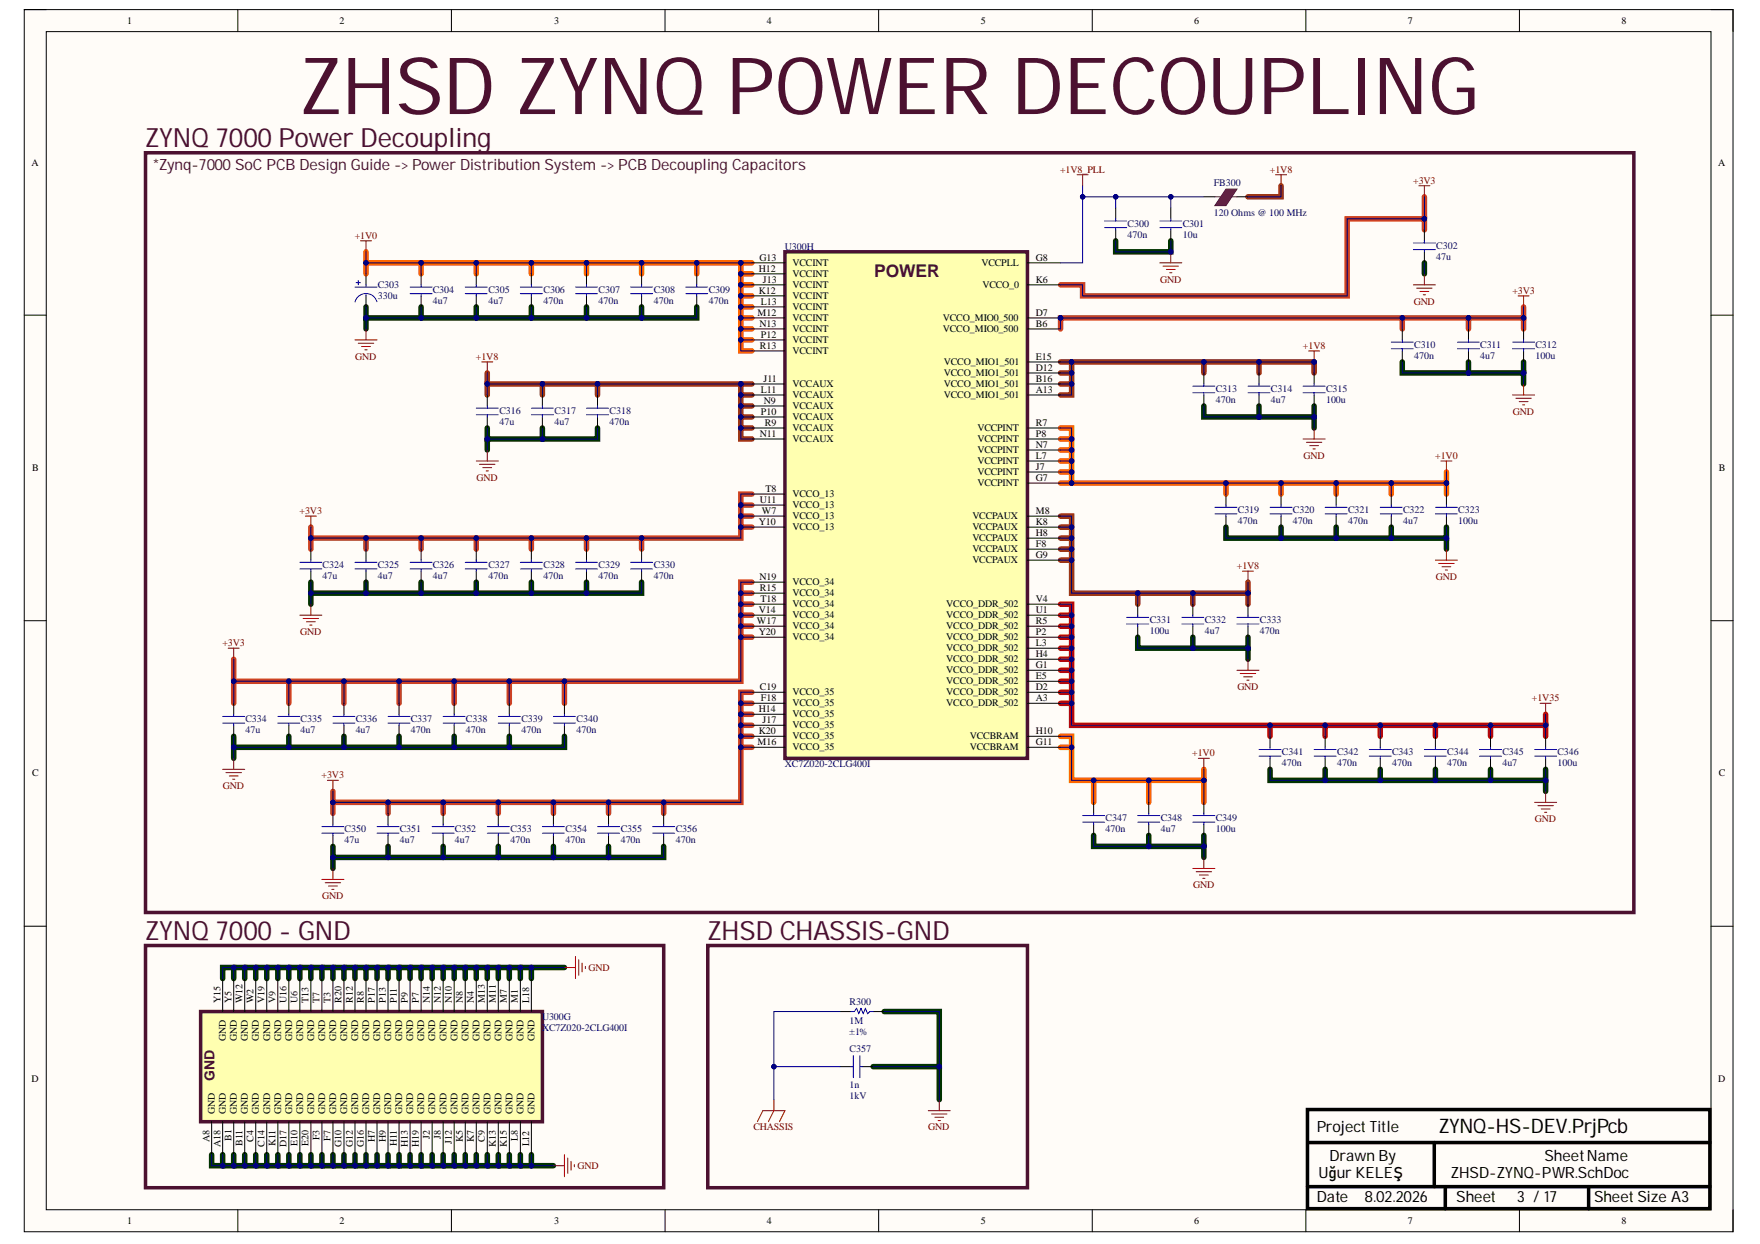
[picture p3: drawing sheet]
<svg xmlns="http://www.w3.org/2000/svg" width="297mm" height="210mm" viewBox="0 0 297 210" stroke-linecap="round" stroke-linejoin="round" font-family="sans-serif">
<defs><g id="words">
<text font-size="13.3" fill="#4c1130" x="50.6" y="19.2">ZHSD ZYNQ POWER DECOUPLING</text>
<g font-size="4.5" fill="#4c1130">
<text x="24.5" y="24.8">ZYNQ 7000 Power Decoupling</text>
<text x="24.5" y="158.6">ZYNQ 7000 - GND</text>
<text x="119.4" y="158.6">ZHSD CHASSIS-GND</text>
</g>
<text font-size="3.4" x="242.8" y="191.1">ZYNQ-HS-DEV.PrjPcb</text>
<text font-size="3" fill="#4c1130" x="147.5" y="46.7">POWER</text>
<text font-size="2.6" fill="#4c1130" x="25.8" y="28.7">*Zynq-7000SoC PCB Design Guide -&gt;Power Distribution System-&gt;PCB Decoupling Capacitors</text>
<g font-size="2.6">
<text x="222.3" y="191">Project Title</text>
<text x="224.4" y="195.9">Drawn By</text>
<text x="260.7" y="195.9">SheetName</text>
<text x="222.3" y="202.9">Date</text>
<text x="222.5" y="198.7">Uğur KELEŞ</text>
<text x="230.3" y="202.9">8.02.2026</text>
<text x="244.8" y="198.7">ZHSD-ZYNQ-PWR.SchDoc</text>
<text x="245.8" y="202.9">Sheet</text>
<text x="256" y="202.9">3 / 17</text>
<text x="269" y="202.9">SheetSize A3</text>
</g>
<text font-size="2.4" fill="#4c1130" x="36.2" y="182.4" transform="rotate(-90 36.2 182.4)">GND</text>
<g font-size="1.7">
<text x="21.5" y="4">1</text>
<text x="57.3" y="4">2</text>
<text x="93.5" y="4">3</text>
<text x="129.4" y="4">4</text>
<text x="165.5" y="4">5</text>
<text x="201.6" y="4">6</text>
<text x="237.6" y="4">7</text>
<text x="273.7" y="4">8</text>
<text x="5.3" y="27.9">A</text>
<text x="290" y="27.9">A</text>
<text x="128.1" y="45.8">H12</text>
<text x="128.2" y="44">G13</text>
<text x="128.8" y="47.7">J13</text>
<text x="133.8" y="44.9">VCCINT</text>
<text x="133.8" y="46.8">VCCINT</text>
<text x="165.6" y="44.9">VCCPLL</text>
<text x="174.8" y="47.7">K6</text>
<text x="174.8" y="44">G8</text>
<text x="127.8" y="53.3">M12</text>
<text x="128.1" y="49.6">K12</text>
<text x="128.4" y="51.4">L13</text>
<text x="133.8" y="48.6">VCCINT</text>
<text x="133.8" y="50.5">VCCINT</text>
<text x="133.8" y="52.3">VCCINT</text>
<text x="165.8" y="48.6">VCCO_0</text>
<text x="174.8" y="53.3">D7</text>
<text x="128.2" y="55.1">N13</text>
<text x="128.3" y="58.8">R13</text>
<text x="128.4" y="57">P12</text>
<text x="133.8" y="54.2">VCCINT</text>
<text x="133.8" y="56.1">VCCINT</text>
<text x="133.8" y="57.9">VCCINT</text>
<text x="133.8" y="59.8">VCCINT</text>
<text x="159.1" y="56.1">VCCO_MIO0_500</text>
<text x="159.1" y="54.2">VCCO_MIO0_500</text>
<text x="174.8" y="55.1">B6</text>
<text x="128.8" y="64.4">J11</text>
<text x="133.8" y="65.3">VCCAUX</text>
<text x="159.3" y="65.3">VCCO_MIO1_501</text>
<text x="159.3" y="63.5">VCCO_MIO1_501</text>
<text x="159.3" y="61.6">VCCO_MIO1_501</text>
<text x="174.8" y="64.4">B16</text>
<text x="174.8" y="62.6">D12</text>
<text x="174.8" y="60.7">E15</text>
<text x="128.4" y="66.3">L11</text>
<text x="128.4" y="70">P10</text>
<text x="128.9" y="68.1">N9</text>
<text x="129.1" y="71.8">R9</text>
<text x="133.8" y="67.2">VCCAUX</text>
<text x="133.8" y="69.1">VCCAUX</text>
<text x="133.8" y="70.9">VCCAUX</text>
<text x="159.3" y="67.2">VCCO_MIO1_501</text>
<text x="174.8" y="71.8">R7</text>
<text x="174.8" y="66.3">A13</text>
<text x="128.3" y="73.7">N11</text>
<text x="133.8" y="72.8">VCCAUX</text>
<text x="133.8" y="74.6">VCCAUX</text>
<text x="165" y="76.5">VCCPINT</text>
<text x="165" y="74.6">VCCPINT</text>
<text x="165" y="72.8">VCCPINT</text>
<text x="174.8" y="77.4">L7</text>
<text x="174.8" y="75.6">N7</text>
<text x="174.8" y="73.7">P8</text>
<text x="5.4" y="79.5">B</text>
<text x="129.2" y="83">T8</text>
<text x="133.8" y="83.9">VCCO_13</text>
<text x="165" y="82.1">VCCPINT</text>
<text x="165" y="80.2">VCCPINT</text>
<text x="165" y="78.3">VCCPINT</text>
<text x="174.8" y="81.1">G7</text>
<text x="174.8" y="79.3">J7</text>
<text x="290.1" y="79.5">B</text>
<text x="128.1" y="88.6">Y10</text>
<text x="128.3" y="84.8">U11</text>
<text x="128.6" y="86.7">W7</text>
<text x="133.8" y="85.8">VCCO_13</text>
<text x="133.8" y="87.6">VCCO_13</text>
<text x="133.8" y="89.5">VCCO_13</text>
<text x="164.1" y="89.5">VCCPAUX</text>
<text x="164.1" y="87.6">VCCPAUX</text>
<text x="174.8" y="88.6">K8</text>
<text x="174.8" y="86.7">M8</text>
<text x="164.1" y="95.1">VCCPAUX</text>
<text x="164.1" y="93.2">VCCPAUX</text>
<text x="164.1" y="91.3">VCCPAUX</text>
<text x="174.8" y="94.1">G9</text>
<text x="174.8" y="92.3">F8</text>
<text x="174.8" y="90.4">H8</text>
<text x="128.2" y="97.8">N19</text>
<text x="128.3" y="99.7">R15</text>
<text x="128.3" y="101.6">T18</text>
<text x="133.8" y="98.8">VCCO_34</text>
<text x="133.8" y="100.6">VCCO_34</text>
<text x="174.8" y="101.6">V4</text>
<text x="127.7" y="105.3">W17</text>
<text x="128.1" y="103.4">V14</text>
<text x="128.1" y="107.1">Y20</text>
<text x="133.8" y="102.5">VCCO_34</text>
<text x="133.8" y="104.3">VCCO_34</text>
<text x="133.8" y="106.2">VCCO_34</text>
<text x="159.7" y="106.2">VCCO_DDR_502</text>
<text x="159.7" y="104.3">VCCO_DDR_502</text>
<text x="159.7" y="102.5">VCCO_DDR_502</text>
<text x="174.8" y="107.1">P2</text>
<text x="174.8" y="105.3">R5</text>
<text x="174.8" y="103.4">U1</text>
<text x="133.8" y="108.1">VCCO_34</text>
<text x="159.7" y="113.6">VCCO_DDR_502</text>
<text x="159.7" y="111.8">VCCO_DDR_502</text>
<text x="159.7" y="109.9">VCCO_DDR_502</text>
<text x="159.7" y="108.1">VCCO_DDR_502</text>
<text x="174.8" y="112.7">G1</text>
<text x="174.8" y="110.8">H4</text>
<text x="174.8" y="109">L3</text>
<text x="128.3" y="116.4">C19</text>
<text x="128.4" y="118.3">F18</text>
<text x="133.8" y="117.3">VCCO_35</text>
<text x="133.8" y="119.2">VCCO_35</text>
<text x="159.7" y="119.2">VCCO_DDR_502</text>
<text x="159.7" y="117.3">VCCO_DDR_502</text>
<text x="159.7" y="115.5">VCCO_DDR_502</text>
<text x="174.8" y="118.3">A3</text>
<text x="174.8" y="116.4">D2</text>
<text x="174.8" y="114.6">E5</text>
<text x="127.8" y="125.7">M16</text>
<text x="128.1" y="120.1">H14</text>
<text x="128.1" y="123.8">K20</text>
<text x="128.7" y="122">J17</text>
<text x="133.8" y="121.1">VCCO_35</text>
<text x="133.8" y="122.9">VCCO_35</text>
<text x="133.8" y="124.8">VCCO_35</text>
<text x="163.7" y="124.8">VCCBRAM</text>
<text x="174.8" y="125.7">G11</text>
<text x="174.8" y="123.8">H10</text>
<text x="5.4" y="131">C</text>
<text x="133.8" y="126.6">VCCO_35</text>
<text x="163.7" y="126.6">VCCBRAM</text>
<text x="290.1" y="131">C</text>
<text x="37.2" y="169.2" transform="rotate(-90 37.2 169.2)">Y15</text>
<text x="39.1" y="169.2" transform="rotate(-90 39.1 169.2)">Y5</text>
<text x="40.9" y="169.2" transform="rotate(-90 40.9 169.2)">W12</text>
<text x="42.8" y="169.2" transform="rotate(-90 42.8 169.2)">W2</text>
<text x="44.6" y="169.2" transform="rotate(-90 44.6 169.2)">V19</text>
<text x="46.5" y="169.2" transform="rotate(-90 46.5 169.2)">V9</text>
<text x="48.4" y="169.2" transform="rotate(-90 48.4 169.2)">U16</text>
<text x="50.2" y="169.2" transform="rotate(-90 50.2 169.2)">U6</text>
<text x="52.1" y="169.2" transform="rotate(-90 52.1 169.2)">T13</text>
<text x="53.9" y="169.2" transform="rotate(-90 53.9 169.2)">T7</text>
<text x="55.8" y="169.2" transform="rotate(-90 55.8 169.2)">T3</text>
<text x="57.7" y="169.2" transform="rotate(-90 57.7 169.2)">R20</text>
<text x="59.5" y="169.2" transform="rotate(-90 59.5 169.2)">R12</text>
<text x="61.4" y="169.2" transform="rotate(-90 61.4 169.2)">R8</text>
<text x="63.2" y="169.2" transform="rotate(-90 63.2 169.2)">P17</text>
<text x="65.1" y="169.2" transform="rotate(-90 65.1 169.2)">P13</text>
<text x="67" y="169.2" transform="rotate(-90 67 169.2)">P11</text>
<text x="68.8" y="169.2" transform="rotate(-90 68.8 169.2)">P9</text>
<text x="70.7" y="169.2" transform="rotate(-90 70.7 169.2)">P7</text>
<text x="72.5" y="169.2" transform="rotate(-90 72.5 169.2)">N14</text>
<text x="74.4" y="169.2" transform="rotate(-90 74.4 169.2)">N12</text>
<text x="76.3" y="169.2" transform="rotate(-90 76.3 169.2)">N10</text>
<text x="78.1" y="169.2" transform="rotate(-90 78.1 169.2)">N8</text>
<text x="80" y="169.2" transform="rotate(-90 80 169.2)">N4</text>
<text x="81.8" y="169.2" transform="rotate(-90 81.8 169.2)">M13</text>
<text x="83.7" y="169.2" transform="rotate(-90 83.7 169.2)">M11</text>
<text x="85.6" y="169.2" transform="rotate(-90 85.6 169.2)">M7</text>
<text x="87.4" y="169.2" transform="rotate(-90 87.4 169.2)">M1</text>
<text x="89.3" y="169.2" transform="rotate(-90 89.3 169.2)">L18</text>
<text x="38.1" y="175.6" transform="rotate(-90 38.1 175.6)">GND</text>
<text x="40" y="175.6" transform="rotate(-90 40 175.6)">GND</text>
<text x="41.9" y="175.6" transform="rotate(-90 41.9 175.6)">GND</text>
<text x="43.7" y="175.6" transform="rotate(-90 43.7 175.6)">GND</text>
<text x="45.6" y="175.6" transform="rotate(-90 45.6 175.6)">GND</text>
<text x="47.4" y="175.6" transform="rotate(-90 47.4 175.6)">GND</text>
<text x="49.3" y="175.6" transform="rotate(-90 49.3 175.6)">GND</text>
<text x="51.2" y="175.6" transform="rotate(-90 51.2 175.6)">GND</text>
<text x="53" y="175.6" transform="rotate(-90 53 175.6)">GND</text>
<text x="54.9" y="175.6" transform="rotate(-90 54.9 175.6)">GND</text>
<text x="56.7" y="175.6" transform="rotate(-90 56.7 175.6)">GND</text>
<text x="58.6" y="175.6" transform="rotate(-90 58.6 175.6)">GND</text>
<text x="60.5" y="175.6" transform="rotate(-90 60.5 175.6)">GND</text>
<text x="62.3" y="175.6" transform="rotate(-90 62.3 175.6)">GND</text>
<text x="64.2" y="175.6" transform="rotate(-90 64.2 175.6)">GND</text>
<text x="66" y="175.6" transform="rotate(-90 66 175.6)">GND</text>
<text x="67.9" y="175.6" transform="rotate(-90 67.9 175.6)">GND</text>
<text x="69.8" y="175.6" transform="rotate(-90 69.8 175.6)">GND</text>
<text x="71.6" y="175.6" transform="rotate(-90 71.6 175.6)">GND</text>
<text x="73.5" y="175.6" transform="rotate(-90 73.5 175.6)">GND</text>
<text x="75.3" y="175.6" transform="rotate(-90 75.3 175.6)">GND</text>
<text x="77.2" y="175.6" transform="rotate(-90 77.2 175.6)">GND</text>
<text x="79.1" y="175.6" transform="rotate(-90 79.1 175.6)">GND</text>
<text x="80.9" y="175.6" transform="rotate(-90 80.9 175.6)">GND</text>
<text x="82.8" y="175.6" transform="rotate(-90 82.8 175.6)">GND</text>
<text x="84.6" y="175.6" transform="rotate(-90 84.6 175.6)">GND</text>
<text x="86.5" y="175.6" transform="rotate(-90 86.5 175.6)">GND</text>
<text x="88.4" y="175.6" transform="rotate(-90 88.4 175.6)">GND</text>
<text x="90.2" y="175.6" transform="rotate(-90 90.2 175.6)">GND</text>
<text x="5.3" y="182.6">D</text>
<text x="290" y="182.6">D</text>
<text x="36.3" y="188" transform="rotate(-90 36.3 188)">GND</text>
<text x="38.1" y="188" transform="rotate(-90 38.1 188)">GND</text>
<text x="40" y="188" transform="rotate(-90 40 188)">GND</text>
<text x="41.9" y="188" transform="rotate(-90 41.9 188)">GND</text>
<text x="43.7" y="188" transform="rotate(-90 43.7 188)">GND</text>
<text x="45.6" y="188" transform="rotate(-90 45.6 188)">GND</text>
<text x="47.4" y="188" transform="rotate(-90 47.4 188)">GND</text>
<text x="49.3" y="188" transform="rotate(-90 49.3 188)">GND</text>
<text x="51.2" y="188" transform="rotate(-90 51.2 188)">GND</text>
<text x="53" y="188" transform="rotate(-90 53 188)">GND</text>
<text x="54.9" y="188" transform="rotate(-90 54.9 188)">GND</text>
<text x="56.7" y="188" transform="rotate(-90 56.7 188)">GND</text>
<text x="58.6" y="188" transform="rotate(-90 58.6 188)">GND</text>
<text x="60.5" y="188" transform="rotate(-90 60.5 188)">GND</text>
<text x="62.3" y="188" transform="rotate(-90 62.3 188)">GND</text>
<text x="64.2" y="188" transform="rotate(-90 64.2 188)">GND</text>
<text x="66" y="188" transform="rotate(-90 66 188)">GND</text>
<text x="67.9" y="188" transform="rotate(-90 67.9 188)">GND</text>
<text x="69.8" y="188" transform="rotate(-90 69.8 188)">GND</text>
<text x="71.6" y="188" transform="rotate(-90 71.6 188)">GND</text>
<text x="73.5" y="188" transform="rotate(-90 73.5 188)">GND</text>
<text x="75.3" y="188" transform="rotate(-90 75.3 188)">GND</text>
<text x="77.2" y="188" transform="rotate(-90 77.2 188)">GND</text>
<text x="79.1" y="188" transform="rotate(-90 79.1 188)">GND</text>
<text x="80.9" y="188" transform="rotate(-90 80.9 188)">GND</text>
<text x="82.8" y="188" transform="rotate(-90 82.8 188)">GND</text>
<text x="84.6" y="188" transform="rotate(-90 84.6 188)">GND</text>
<text x="86.5" y="188" transform="rotate(-90 86.5 188)">GND</text>
<text x="88.4" y="188" transform="rotate(-90 88.4 188)">GND</text>
<text x="90.2" y="188" transform="rotate(-90 90.2 188)">GND</text>
<text x="35.3" y="192.7" transform="rotate(-90 35.3 192.7)">A8</text>
<text x="37.2" y="193.6" transform="rotate(-90 37.2 193.6)">A18</text>
<text x="39.1" y="192.5" transform="rotate(-90 39.1 192.5)">B1</text>
<text x="40.9" y="193.3" transform="rotate(-90 40.9 193.3)">B11</text>
<text x="42.8" y="192.6" transform="rotate(-90 42.8 192.6)">C4</text>
<text x="44.6" y="193.5" transform="rotate(-90 44.6 193.5)">C14</text>
<text x="46.5" y="193.4" transform="rotate(-90 46.5 193.4)">K11</text>
<text x="48.4" y="193.6" transform="rotate(-90 48.4 193.6)">D17</text>
<text x="50.2" y="193.4" transform="rotate(-90 50.2 193.4)">E10</text>
<text x="52.1" y="193.4" transform="rotate(-90 52.1 193.4)">E20</text>
<text x="53.9" y="192.4" transform="rotate(-90 53.9 192.4)">F3</text>
<text x="55.8" y="192.5" transform="rotate(-90 55.8 192.5)">F7</text>
<text x="57.7" y="193.6" transform="rotate(-90 57.7 193.6)">G10</text>
<text x="59.5" y="193.6" transform="rotate(-90 59.5 193.6)">G12</text>
<text x="61.4" y="193.6" transform="rotate(-90 61.4 193.6)">G16</text>
<text x="63.2" y="192.7" transform="rotate(-90 63.2 192.7)">H7</text>
<text x="65.1" y="192.7" transform="rotate(-90 65.1 192.7)">H9</text>
<text x="67" y="193.4" transform="rotate(-90 67 193.4)">H11</text>
<text x="68.8" y="193.5" transform="rotate(-90 68.8 193.5)">H13</text>
<text x="70.7" y="193.6" transform="rotate(-90 70.7 193.6)">H19</text>
<text x="72.5" y="192.1" transform="rotate(-90 72.5 192.1)">J2</text>
<text x="74.4" y="192.1" transform="rotate(-90 74.4 192.1)">J8</text>
<text x="76.3" y="193" transform="rotate(-90 76.3 193)">J12</text>
<text x="78.1" y="192.7" transform="rotate(-90 78.1 192.7)">K5</text>
<text x="80" y="192.7" transform="rotate(-90 80 192.7)">K7</text>
<text x="81.8" y="192.6" transform="rotate(-90 81.8 192.6)">C9</text>
<text x="83.7" y="193.5" transform="rotate(-90 83.7 193.5)">K13</text>
<text x="85.6" y="193.5" transform="rotate(-90 85.6 193.5)">K15</text>
<text x="87.4" y="192.5" transform="rotate(-90 87.4 192.5)">L8</text>
<text x="89.3" y="193.4" transform="rotate(-90 89.3 193.4)">L12</text>
<text x="21.5" y="206.5">1</text>
<text x="57.3" y="206.5">2</text>
<text x="93.5" y="206.5">3</text>
<text x="129.4" y="206.5">4</text>
<text x="165.5" y="206.5">5</text>
<text x="201.6" y="206.5">6</text>
<text x="237.6" y="206.5">7</text>
<text x="273.7" y="206.5">8</text>
</g>
<g font-size="1.7" fill="#800000">
<text x="178.9" y="29.1">+1V8_PLL</text>
<text x="214.3" y="29.1">+1V8</text>
<text x="238.5" y="31">+3V3</text>
<text x="59.9" y="40.3">+1V0</text>
<text x="195.8" y="47.7">GND</text>
<text x="238.6" y="51.4">GND</text>
<text x="255.2" y="49.6">+3V3</text>
<text x="219.9" y="58.8">+1V8</text>
<text x="59.9" y="60.7">GND</text>
<text x="80.3" y="60.7">+1V8</text>
<text x="255.3" y="70">GND</text>
<text x="220" y="77.4">GND</text>
<text x="242.2" y="77.4">+1V0</text>
<text x="80.4" y="81.1">GND</text>
<text x="50.6" y="86.7">+3V3</text>
<text x="208.7" y="96">+1V8</text>
<text x="242.3" y="97.8">GND</text>
<text x="50.6" y="107.1">GND</text>
<text x="37.5" y="109">+3V3</text>
<text x="208.8" y="116.4">GND</text>
<text x="258.5" y="118.3">+1V35</text>
<text x="54.3" y="131.3">+3V3</text>
<text x="201.2" y="127.6">+1V0</text>
<text x="37.6" y="133.1">GND</text>
<text x="259.1" y="138.7">GND</text>
<text x="201.4" y="149.8">GND</text>
<text x="54.4" y="151.7">GND</text>
<text x="99.3" y="163.8">GND</text>
<text x="127.2" y="190.7">CHASSIS</text>
<text x="156.7" y="190.7">GND</text>
<text x="97.5" y="197.2">GND</text>
</g>
<g font-size="1.7" fill="#000080">
<text x="204.9" y="31.3">FB300</text>
<text x="190.3" y="38.2">C300</text>
<text x="190.3" y="40.1">470n</text>
<text x="199.6" y="38.2">C301</text>
<text x="199.6" y="40.1">10u</text>
<text x="204.9" y="36.4">120 Ohms @ 100 MHz</text>
<text x="242.4" y="42">C302</text>
<text x="132.5" y="42.1">U300H</text>
<text x="242.4" y="43.8">47u</text>
<text x="63.7" y="48.6">C303</text>
<text x="63.7" y="50.5">330u</text>
<text x="73" y="49.4">C304</text>
<text x="73" y="51.2">4u7</text>
<text x="82.4" y="49.4">C305</text>
<text x="82.4" y="51.2">4u7</text>
<text x="91.7" y="49.4">C306</text>
<text x="91.7" y="51.2">470n</text>
<text x="101" y="49.4">C307</text>
<text x="101" y="51.2">470n</text>
<text x="110.3" y="49.4">C308</text>
<text x="110.3" y="51.2">470n</text>
<text x="119.6" y="49.4">C309</text>
<text x="119.6" y="51.2">470n</text>
<text x="238.7" y="58.7">C310</text>
<text x="249.8" y="58.7">C311</text>
<text x="259.1" y="58.7">C312</text>
<text x="238.7" y="60.5">470n</text>
<text x="249.8" y="60.5">4u7</text>
<text x="259.1" y="60.5">100u</text>
<text x="84.3" y="69.8">C316</text>
<text x="84.3" y="71.7">47u</text>
<text x="93.6" y="69.8">C317</text>
<text x="93.6" y="71.7">4u7</text>
<text x="102.9" y="69.8">C318</text>
<text x="102.9" y="71.7">470n</text>
<text x="205.2" y="66.1">C313</text>
<text x="205.2" y="68">470n</text>
<text x="214.5" y="66.1">C314</text>
<text x="214.5" y="68">4u7</text>
<text x="223.8" y="66.1">C315</text>
<text x="223.8" y="68">100u</text>
<text x="208.9" y="86.5">C319</text>
<text x="208.9" y="88.4">470n</text>
<text x="218.2" y="86.5">C320</text>
<text x="218.2" y="88.4">470n</text>
<text x="227.5" y="86.5">C321</text>
<text x="227.5" y="88.4">470n</text>
<text x="236.8" y="86.5">C322</text>
<text x="236.8" y="88.4">4u7</text>
<text x="246.1" y="86.5">C323</text>
<text x="246.1" y="88.4">100u</text>
<text x="54.4" y="95.8">C324</text>
<text x="63.7" y="95.8">C325</text>
<text x="73" y="95.8">C326</text>
<text x="82.4" y="95.8">C327</text>
<text x="91.7" y="95.8">C328</text>
<text x="101" y="95.8">C329</text>
<text x="110.3" y="95.8">C330</text>
<text x="54.4" y="97.7">47u</text>
<text x="63.7" y="97.7">4u7</text>
<text x="73" y="97.7">4u7</text>
<text x="82.4" y="97.7">470n</text>
<text x="91.7" y="97.7">470n</text>
<text x="101" y="97.7">470n</text>
<text x="110.3" y="97.7">470n</text>
<text x="194" y="105.1">C331</text>
<text x="194" y="107">100u</text>
<text x="203.3" y="105.1">C332</text>
<text x="203.3" y="107">4u7</text>
<text x="212.6" y="105.1">C333</text>
<text x="212.6" y="107">470n</text>
<text x="41.4" y="121.8">C334</text>
<text x="41.4" y="123.7">47u</text>
<text x="50.7" y="121.8">C335</text>
<text x="50.7" y="123.7">4u7</text>
<text x="60" y="121.8">C336</text>
<text x="60" y="123.7">4u7</text>
<text x="69.3" y="121.8">C337</text>
<text x="69.3" y="123.7">470n</text>
<text x="78.6" y="121.8">C338</text>
<text x="78.6" y="123.7">470n</text>
<text x="88" y="121.8">C339</text>
<text x="88" y="123.7">470n</text>
<text x="97.3" y="121.8">C340</text>
<text x="97.3" y="123.7">470n</text>
<text x="132.5" y="129.4">XC7Z020-2CLG400I</text>
<text x="216.4" y="127.4">C341</text>
<text x="216.4" y="129.2">470n</text>
<text x="225.7" y="127.4">C342</text>
<text x="225.7" y="129.2">470n</text>
<text x="235" y="127.4">C343</text>
<text x="235" y="129.2">470n</text>
<text x="244.3" y="127.4">C344</text>
<text x="244.3" y="129.2">470n</text>
<text x="253.6" y="127.4">C345</text>
<text x="253.6" y="129.2">4u7</text>
<text x="262.9" y="127.4">C346</text>
<text x="262.9" y="129.2">100u</text>
<text x="58.2" y="140.4">C350</text>
<text x="58.2" y="142.2">47u</text>
<text x="67.5" y="140.4">C351</text>
<text x="67.5" y="142.2">4u7</text>
<text x="76.8" y="140.4">C352</text>
<text x="76.8" y="142.2">4u7</text>
<text x="86.2" y="140.4">C353</text>
<text x="86.2" y="142.2">470n</text>
<text x="95.5" y="140.4">C354</text>
<text x="95.5" y="142.2">470n</text>
<text x="104.8" y="140.4">C355</text>
<text x="104.8" y="142.2">470n</text>
<text x="114.1" y="140.4">C356</text>
<text x="114.1" y="142.2">470n</text>
<text x="186.6" y="138.5">C347</text>
<text x="186.6" y="140.4">470n</text>
<text x="195.9" y="138.5">C348</text>
<text x="195.9" y="140.4">4u7</text>
<text x="205.2" y="138.5">C349</text>
<text x="205.2" y="140.4">100u</text>
<text x="91.5" y="172.1">U300G</text>
<text x="91.5" y="174">XC7Z020-2CLG400I</text>
<text x="143.4" y="169.5">R300</text>
<text x="143.4" y="172.7">1M</text>
<text x="143.4" y="174.6">±1%</text>
<text x="143.4" y="177.5">C357</text>
<text x="143.4" y="185.4">1kV</text>
<text x="143.4" y="183.5">1n</text>
</g>
</g></defs>
<path d="M4.1 1.6h288.4v206.2h-288.4z" fill-rule="evenodd" fill="#fffcf8"/>
<path d="M4.1 1.6h288.4v206.2h-288.4z" fill="none" stroke="#000" stroke-width=".17"/>
<path d="M7.8 5.3h281v198.8h-281z" fill-rule="evenodd" fill="#fffcf8"/>
<g fill="none" stroke="#000" stroke-width=".17">
<path d="M4.1 1.6h3.7M7.8 5.3h281v198.8h-281zM40.1 1.6v3.7M76.2 1.6v3.7M112.2 1.6v3.7M148.3 1.6v3.7M184.3 1.6v3.7M220.4 1.6v3.7M256.4 1.6v3.7M288.8 1.6h3.7v3.7M4.1 53.2h3.7M61.8 46.2v1.9"/>
<path d="M61.8 49.9v1.9M257.1 55.5v1.9M257.1 59.2v1.9M288.8 53.2h3.7M82.2 66.6v1.9M82.2 70.4v1.8M221.8 62.9v1.9M221.8 66.6v1.9M52.5 92.7v1.8M52.5 96.4v1.8M244.1 83.4v1.8M244.1 87.1v1.8"/>
<path d="M4.1 104.7h3.7M192 101.9v1.9M192 105.7v1.8M288.8 104.7h3.7M203.2 135.4v1.8M203.2 139.1v1.9M260.9 124.2v1.9M260.9 128v1.8M4.1 156.3h3.7M288.8 156.3h3.7M40.1 204.1v3.7M76.2 204.1v3.7"/>
<path d="M112.2 204.1v3.7M148.3 204.1v3.7M184.3 204.1v3.7M220.4 204.1v3.7M256.4 204.1v3.7M292.5 204.1v3.7"/>
</g>
<g fill="none" stroke="#030" stroke-width=".93">
<path d="M61.8 51.8v1.8h55.8v-1.8M61.8 53.6v1.9M71.1 51.8v1.8M80.4 51.8v1.8M89.7 51.8v1.8M99 51.8v1.8M108.3 51.8v1.8M188.3 40.6v1.9h9.3v-1.9M240.4 44.3v1.9M82.2 72.2v1.9h18.6v-1.9M82.2 74.1v1.8M91.5 72.2v1.9"/>
<path d="M203.2 68.5v1.9h9.3M212.5 70.4h9.3M212.5 68.5v1.9M221.8 68.5v3.7M236.7 61.1v1.8h20.4v1.9M247.8 61.1v1.8M257.1 61.1v1.8M52.5 98.2v3.7M61.8 98.2v1.9M71.1 98.2v1.9M80.4 98.2v1.9M89.7 98.2v1.9"/>
<path d="M99 98.2v1.9M108.3 98.2v1.9h-55.8M206.9 88.9v1.9h37.2v-1.9M216.2 88.9v1.9M225.5 88.9v1.9M234.8 88.9v1.9M244.1 90.8v1.9M192 107.5v1.9h18.6v-1.9M201.3 107.5v1.9M210.6 109.4v1.8M39.4 124.2v3.7M48.7 124.2v1.9"/>
<path d="M58 124.2v1.9M67.4 124.2v1.9M76.7 124.2v1.9M86 124.2v1.9M95.3 124.2v1.9h-55.9M214.3 129.8v1.9h46.6v-1.9M223.6 129.8v1.9M232.9 129.8v1.9M242.3 129.8v1.9M251.6 129.8v1.9M260.9 131.7v1.8M56.2 142.8v1.9h55.8v-1.9"/>
<path d="M56.2 144.7v1.8M65.5 142.8v1.9M74.8 142.8v1.9M84.1 142.8v1.9M93.4 142.8v1.9M102.7 142.8v1.9M184.6 141v1.8h18.6v1.9M193.9 141v1.8M203.2 141v1.8M37.6 165.1v-1.8h1.8v1.8M39.4 163.3h1.9v1.8M41.3 163.3h1.9v1.8"/>
<path d="M43.2 163.3h1.8v1.8M45 163.3h1.9v1.8M46.9 163.3h1.8v1.8M48.7 163.3h1.9v1.8M50.6 163.3h1.9v1.8M52.5 163.3h1.8v1.8M54.3 163.3h1.9v1.8M56.2 163.3h1.8v1.8M58 163.3h1.9v1.8M59.9 163.3h1.9v1.8M61.8 163.3h1.8v1.8M63.6 163.3h1.9v1.8"/>
<path d="M65.5 163.3h1.9v1.8M67.4 163.3h1.8v1.8M69.2 163.3h1.9v1.8M71.1 163.3h1.8v1.8M72.9 163.3h1.9v1.8M74.8 163.3h1.9v1.8M76.7 163.3h1.8v1.8M78.5 163.3h1.9v1.8M80.4 163.3h1.8v1.8M82.2 163.3h1.9v1.8M84.1 163.3h1.9v1.8M86 163.3h1.8v1.8"/>
<path d="M87.8 163.3h7.5M89.7 163.3v1.8M149.2 170.7h9.3v9.3h-11.1M158.5 180v5.5M35.7 194.8v1.9h1.9v-1.9M39.4 194.8v1.9h-1.8M41.3 194.8v1.9h-1.9M43.2 194.8v1.9h-1.9M45 194.8v1.9h-1.8M46.9 194.8v1.9h-1.9M48.8 194.8v1.9h-1.9M50.6 194.8v1.9h-1.8"/>
<path d="M52.5 194.8v1.9h-1.9M54.3 194.8v1.9h-1.8M56.2 194.8v1.9h-1.9M58.1 194.8v1.9h-1.9M59.9 194.8v1.9h-1.8M61.8 194.8v1.9h-1.9M63.6 194.8v1.9h-1.8M65.5 194.8v1.9h-1.9M67.4 194.8v1.9h-1.9M69.2 194.8v1.9h-1.8M71.1 194.8v1.9h-1.9M72.9 194.8v1.9h-1.8"/>
<path d="M74.8 194.8v1.9h-1.9M76.7 194.8v1.9h-1.9M78.5 194.8v1.9h-1.8M80.4 194.8v1.9h-1.9M82.2 194.8v1.9h-1.8M84.1 194.8v1.9h-1.9M86 194.8v1.9h-1.9M87.8 194.8v1.9h-1.8M87.8 196.7h5.6M89.7 194.8v1.9"/>
</g>
<g fill="none" stroke="#f60" stroke-width=".93">
<path d="M61.8 42.5v1.8M71.1 44.3v1.9M80.4 44.3v1.9M89.7 44.3v1.9M99 44.3v1.9M108.3 44.3v1.9M117.6 44.3v1.9M125 44.3h-63.2v1.9M125 46.2h1.9M125 48.1h1.9M125 49.9h1.9M125 51.8h1.9"/>
<path d="M125 53.6h1.9M125 55.5h1.9M125 57.4h1.9M126.9 44.3h-1.9v14.9h1.9M179 72.2h1.9v3.7h-1.9M179 77.8h1.9M179 74.1h1.9M179 79.6h1.9M180.9 75.9v5.6M244.1 79.6v3.8M179 81.5h65.1M206.9 81.5v1.9"/>
<path d="M216.2 81.5v1.9M225.5 81.5v1.9M234.8 81.5v1.9M179 124.2h1.9v7.5h22.3v3.7M179 126.1h1.9M184.6 131.7v3.7M193.9 131.7v3.7M203.2 129.8v1.9"/>
</g>
<g fill="none" stroke="#930" stroke-width=".93">
<path d="M216.2 31.3v1.9h-5.6M82.2 62.9v1.9M91.5 64.8v1.8M100.8 64.8v1.8M125 64.8v9.3h1.9M125 64.8h-42.8v1.8M125 68.5h1.9M125 70.4h1.9M125 72.2h1.9M125 64.8h1.9M125 66.6h1.9M179 64.8h1.9"/>
<path d="M179 62.9h1.9M179 61.1h1.9M180.9 61.1h40.9v1.8M180.9 61.1v5.5h-1.9M203.2 61.1v1.8M212.5 61.1v1.8M179 87.1h1.9v13h29.7v1.8M179 94.5h1.9M179 92.7h1.9M179 90.8h1.9M179 88.9h1.9M210.6 98.2v1.9"/>
<path d="M192 100.1v1.8M201.3 100.1v1.8"/>
</g>
<g fill="none" stroke="#c30707" stroke-width=".93">
<path d="M179 101.9h1.9v5.6M179 107.5h1.9v14.9h80v1.8M179 115h1.9M179 113.1h1.9M179 111.2h1.9M179 109.4h1.9M179 105.7h1.9M179 103.8h1.9M179 116.8h1.9M179 118.7h1.9M214.3 122.4v1.8M223.6 122.4v1.8"/>
<path d="M232.9 122.4v1.8M242.3 122.4v1.8M251.6 122.4v1.8M260.9 120.5v1.9"/>
</g>
<g fill="none" stroke="#cc4125" stroke-width=".93">
<path d="M240.4 38.8v-1.9h-13v13h-44.7v-1.8h-3.7M240.4 33.2v3.7M236.7 53.6v1.9M247.8 53.6v1.9M257.1 51.8v1.8h-78.1v1.9M257.1 53.6v1.9M52.5 88.9v1.9M61.8 90.8v1.9M71.1 90.8v1.9M80.4 90.8v1.9M89.7 90.8v1.9M99 90.8v1.9"/>
<path d="M108.3 90.8v1.9M125 88.9v1.9h-72.5v1.9M125 85.2h1.9M125 87.1h1.9M126.9 98.2h-1.9v9.3h1.9M126.9 83.4h-1.9v5.5h1.9M39.4 111.2v3.7M48.7 114.9v3.8M58 114.9v3.8M67.4 114.9v3.8M76.7 114.9v3.8M86 114.9v3.8"/>
<path d="M95.3 114.9v3.8M125 107.5v7.4h-85.6v3.8M125 100.1h1.9M125 101.9h1.9M125 103.8h1.9M125 105.7h1.9M126.9 118.7h-1.9v1.8M126.9 116.8h-1.9v1.9M56.2 133.5v3.7M65.5 135.4v1.8M74.8 135.4v1.8M84.1 135.4v1.8"/>
<path d="M93.4 135.4v1.8M102.7 135.4v1.8M112 135.4v1.8M125 120.5v14.9h-68.8M125 126.1h1.9M125 124.2h1.9M125 120.5h1.9M125 122.4h1.9"/>
</g>
<path d="M220.7 187.2h67.9v16.7h-67.9zM220.9 192.8h67.7M242.1 192.8v7.4M220.7 200.2h67.9M243.9 200.2v3.7M268.1 200.2v3.7" fill="none" stroke="#000" stroke-width=".59"/>
<g fill="none" stroke="#800000" stroke-width=".17">
<path d="M59.9 57.4h3.7M60.5 57.9h2.6M60.8 40.6h1.9M61 58.5h1.5M61.6 59h.4M61.8 40.6v1.9M61.8 55.5v1.9M220.9 59.2h1.8M221.8 59.2v1.9M80.4 77.8h3.7M80.9 78.3h2.6M81.3 61.1h1.9"/>
<path d="M81.5 78.9h1.5M82.1 79.5h.3M82.2 61.1v1.8M82.2 75.9v1.9M243.2 77.8h1.8M244.1 77.8v1.8M255.3 66.6h3.7M255.8 67.2h2.6M256.4 67.8h1.5M257 68.3h.3M257.1 64.8v1.8M209.7 96.4h1.9"/>
<path d="M210.6 96.4v1.8M242.3 94.5h3.7M242.8 95.1h2.6M243.4 95.6h1.5M243.9 96.2h.4M244.1 92.7v1.8M208.8 113.1h3.7M209.3 113.6h2.6M209.9 114.2h1.5M210.4 114.8h.4M210.6 111.2v1.9M259.9 118.7h1.9"/>
<path d="M260.9 118.7v1.8M202.2 128h1.9M203.2 128v1.8M259 135.4h3.7M259.6 135.9h2.6M260.1 136.5h1.5M260.7 137.1h.3M260.9 133.5v1.9M201.3 146.5h3.7M201.9 147.1h2.6M202.4 147.6h1.5M203 148.2h.4"/>
<path d="M203.2 144.7v1.8M95.3 163.3h1.8M97.1 161.4v3.7M97.7 161.9v2.7M98.2 162.5v1.5M98.8 163.1v.3M93.4 196.7h1.9M95.3 194.8v3.7M95.8 195.4v2.6M96.4 196v1.4M96.9 196.5v.4"/>
</g>
<g fill="none" stroke="#00f" stroke-width=".17">
<path d="M59.9 48.4h3.7M60.1 47.7h.7M60.5 47.3v.8M61.8 48.1v.3M61.8 49.6v.3M63.6 50.9a1.92 1.92 0 0 0-1.9-1.4 1.92 1.92 0 0 0-1.8 1.5M255.3 57.7h3.7M255.3 58.8h3.7M257.1 57.4v.3M257.1 58.8v.4M80.4 70h3.7M80.4 68.9h3.7"/>
<path d="M82.2 68.5v.4M82.2 70v.4M219.9 65.2h3.7M219.9 66.3h3.7M221.8 64.8v.4M221.8 66.3v.3M50.6 96h3.7M50.6 94.9h3.7M52.5 94.5v.4M52.5 96v.4M242.3 85.6h3.7M242.3 86.7h3.7"/>
<path d="M244.1 85.2v.4M244.1 86.7v.4M190.2 104.2h3.7M190.2 105.3h3.7M192 103.8v.4M192 105.3v.4M201.3 137.6h3.7M201.3 138.7h3.7M203.2 137.2v.4M203.2 138.7v.4M259 126.5h3.7M259 127.6h3.7"/>
<path d="M260.9 126.1v.4M260.9 127.6v.4"/>
</g>
<circle cx="221.8" cy="61.1" r=".37" fill="#000080"/>
<circle cx="221.8" cy="61.1" r=".37" fill="none" stroke="#000080" stroke-width=".17"/>
<g fill="none" stroke="#800000" stroke-width=".17">
<path d="M181.8 29.5h1.8M182.7 29.5v1.8M215.3 29.5h1.8M216.2 29.5v1.8M239.5 31.3h1.8M240.4 31.3v1.9M238.5 48.1h3.8M239.1 48.6h2.6M239.6 49.2h1.5M240.2 49.7h.4M240.4 46.2v1.9M219.9 74.1h3.7"/>
<path d="M220.5 74.6h2.6M221 75.2h1.5M221.6 75.8h.4M221.8 72.2v1.9M51.5 87.1h1.9M52.5 87.1v1.8M38.5 109.4h1.9M39.4 109.4v1.8M50.6 103.8h3.7M51.2 104.4h2.6M51.7 104.9h1.5M52.3 105.5h.4"/>
<path d="M52.5 101.9v1.9M37.6 129.8h3.7M38.1 130.4h2.6M38.7 130.9h1.5M39.3 131.5h.3M39.4 127.9v1.9M55.3 131.7h1.8M56.2 131.7v1.8M54.3 148.4h3.7M54.9 148.9h2.6M55.4 149.5h1.5M56 150.1h.4"/>
<path d="M56.2 146.5v1.9"/>
</g>
<path d="M188.3 35.1v1.8M188.3 38.8v1.8M197.6 35.1v1.8M197.6 38.8v1.8M203.2 33.2h1.8M208.8 33.2h1.8M39.4 118.7v1.8M39.4 122.4v1.8M56.2 137.2v1.9M56.2 141v1.8" fill="none" stroke="#000" stroke-width=".17"/>
<g fill="none" stroke="#00f" stroke-width=".17">
<path d="M186.4 38.4h3.8M186.4 37.3h3.8M188.3 36.9v.4M188.3 38.4v.4M195.7 38.4h3.8M195.7 37.3h3.8M197.6 36.9v.4M197.6 38.4v.4M37.6 122h3.7M37.6 120.9h3.7M39.4 120.5v.4M39.4 122v.4"/>
<path d="M54.3 139.5h3.7M56.2 139.1v.4M54.3 140.6h3.7M56.2 140.6v.4"/>
</g>
<path d="M24.6 25.8h251.1v128.2h-251.1zM24.6 159.5h87.4v40.9h-87.4z" fill="none" stroke="#4c1130" stroke-width=".59"/>
<path d="M205 33.2h1M207.8 33.2h1" fill="none" stroke="#4c1130" stroke-width=".17"/>
<path d="M206.9 31.9h1.9l-1.9 2.8h-1.9z" fill-rule="evenodd" fill="#741b47"/>
<path d="M206.9 31.9h1.9l-1.9 2.8h-1.9z" fill="none" stroke="#4c1130" stroke-width=".17"/>
<path d="M195.7 44.3h3.8M196.3 44.9h2.6M196.9 45.5h1.4M197.4 46h.4M197.6 42.5v1.8" fill="none" stroke="#800000" stroke-width=".17"/>
<circle cx="197.6" cy="42.5" r=".37" fill="#000080"/>
<circle cx="197.6" cy="42.5" r=".37" fill="none" stroke="#000080" stroke-width=".17"/>
<g fill="none" stroke="#000" stroke-width=".17">
<path d="M89.7 46.2v1.9M89.7 49.9v1.9M236.7 55.5v1.9M236.7 59.2v1.9M100.8 66.6v1.9M100.8 70.4v1.8M203.2 62.9v1.9M203.2 66.6v1.9M80.4 92.7v1.8M80.4 96.4v1.8M89.7 92.7v1.8M89.7 96.4v1.8"/>
<path d="M99 92.7v1.8M99 96.4v1.8M108.3 92.7v1.8M108.3 96.4v1.8M206.9 83.4v1.8M206.9 87.1v1.8M216.2 83.4v1.8M216.2 87.1v1.8M67.4 118.7v1.8M76.7 118.7v1.8M86 118.7v1.8M95.3 118.7v1.8"/>
<path d="M210.6 101.9v1.9M210.6 105.7v1.8M67.4 122.4v1.8M76.7 122.4v1.8M84.1 137.2v1.9M86 122.4v1.8M93.4 137.2v1.9M95.3 122.4v1.8M102.7 137.2v1.9M112 137.2v1.9M184.6 135.4v1.8M184.6 139.1v1.9"/>
<path d="M214.3 124.2v1.9M214.3 128v1.8M223.6 124.2v1.9M223.6 128v1.8M232.9 124.2v1.9M232.9 128v1.8M242.3 124.2v1.9M242.3 128v1.8M84.1 141v1.8M93.4 141v1.8M102.7 141v1.8M112 141v1.8"/>
</g>
<g fill="none" stroke="#00f" stroke-width=".17">
<path d="M87.8 49.6h3.7M87.8 48.4h3.7M89.7 48.1v.3M89.7 49.6v.3M234.8 58.8h3.7M234.8 57.7h3.7M236.7 57.4v.3M236.7 58.8v.4M99 70h3.7M99 68.9h3.7M100.8 68.5v.4M100.8 70v.4"/>
<path d="M201.3 66.3h3.7M201.3 65.2h3.7M203.2 64.8v.4M203.2 66.3v.3M78.5 96h3.7M78.5 94.9h3.7M80.4 94.5v.4M80.4 96v.4M87.8 96h3.7M87.8 94.9h3.7M89.7 94.5v.4M89.7 96v.4"/>
<path d="M97.1 96h3.7M97.1 94.9h3.7M99 94.5v.4M99 96v.4M106.4 96h3.7M106.4 94.9h3.7M108.3 94.5v.4M108.3 96v.4M205 86.7h3.8M205 85.6h3.8M206.9 85.2v.4M206.9 86.7v.4"/>
<path d="M214.3 86.7h3.8M214.3 85.6h3.8M216.2 85.2v.4M216.2 86.7v.4M208.8 105.3h3.7M208.8 104.2h3.7M210.6 103.8v.4M210.6 105.3v.4M65.5 122h3.7M65.5 120.9h3.7M67.4 120.5v.4M67.4 122v.4"/>
<path d="M74.8 122h3.7M74.8 120.9h3.7M76.7 120.5v.4M76.7 122v.4M82.2 139.5h3.8M84.1 122h3.7M84.1 120.9h3.7M84.1 139.1v.4M86 120.5v.4M86 122v.4M91.5 139.5h3.8M93.4 122h3.7"/>
<path d="M93.4 120.9h3.7M93.4 139.1v.4M95.3 120.5v.4M95.3 122v.4M100.8 139.5h3.8M102.7 139.1v.4M110.1 139.5h3.8M112 139.1v.4M182.7 138.7h3.7M182.7 137.6h3.7M184.6 137.2v.4M184.6 138.7v.4"/>
<path d="M212.5 127.6h3.7M212.5 126.5h3.7M214.3 126.1v.4M214.3 127.6v.4M221.8 127.6h3.7M221.8 126.5h3.7M223.6 126.1v.4M223.6 127.6v.4M231.1 127.6h3.7M231.1 126.5h3.7M232.9 126.1v.4M232.9 127.6v.4"/>
<path d="M240.4 127.6h3.7M240.4 126.5h3.7M242.3 126.1v.4M242.3 127.6v.4M82.2 140.6h3.8M84.1 140.6v.4M91.5 140.6h3.8M93.4 140.6v.4M100.8 140.6h3.8M102.7 140.6v.4M110.1 140.6h3.8M112 140.6v.4"/>
</g>
<path d="M256.2 49.9h1.9M257.1 49.9v1.9" fill="none" stroke="#800000" stroke-width=".17"/>
<path d="M33.9 170.7h57.6v18.6h-57.6z" fill-rule="evenodd" fill="#ffffb0"/>
<path d="M33.9 170.7h57.6v18.6h-57.6z" fill="none" stroke="#4c1130" stroke-width=".59"/>
<g fill="none" stroke="#000" stroke-width=".17">
<path d="M37.6 165.1v5.6M39.4 165.1v5.6M41.3 165.1v5.6M43.2 165.1v5.6M45 165.1v5.6M46.9 165.1v5.6M48.7 165.1v5.6M50.6 165.1v5.6M52.5 165.1v5.6M54.3 165.1v5.6M56.2 165.1v5.6M58 165.1v5.6"/>
<path d="M59.9 165.1v5.6M61.8 165.1v5.6M63.6 165.1v5.6M65.5 165.1v5.6M67.4 165.1v5.6M69.2 165.1v5.6M71.1 165.1v5.6M72.9 165.1v5.6M74.8 165.1v5.6M76.7 165.1v5.6M78.5 165.1v5.6M80.4 165.1v5.6"/>
<path d="M82.2 165.1v5.6M84.1 165.1v5.6M86 165.1v5.6M87.8 165.1v5.6M89.7 165.1v5.6M35.7 189.3v5.5M37.6 189.3v5.5M39.4 189.3v5.5M41.3 189.3v5.5M43.2 189.3v5.5M45 189.3v5.5M46.9 189.3v5.5"/>
<path d="M48.8 189.3v5.5M50.6 189.3v5.5M52.5 189.3v5.5M54.3 189.3v5.5M56.2 189.3v5.5M58.1 189.3v5.5M59.9 189.3v5.5M61.8 189.3v5.5M63.6 189.3v5.5M65.5 189.3v5.5M67.4 189.3v5.5M69.2 189.3v5.5"/>
<path d="M71.1 189.3v5.5M72.9 189.3v5.5M74.8 189.3v5.5M76.7 189.3v5.5M78.5 189.3v5.5M80.4 189.3v5.5M82.2 189.3v5.5M84.1 189.3v5.5M86 189.3v5.5M87.8 189.3v5.5M89.7 189.3v5.5"/>
</g>
<circle cx="179" cy="53.6" r=".38" fill="#000080"/>
<circle cx="179" cy="53.6" r=".38" fill="none" stroke="#000080" stroke-width=".17"/>
<path d="M132.5 42.5h40.9v85.5h-40.9z" fill-rule="evenodd" fill="#ffffb0"/>
<path d="M132.5 42.5h40.9v85.5h-40.9z" fill="none" stroke="#4c1130" stroke-width=".59"/>
<g fill="none" stroke="#000" stroke-width=".17">
<path d="M126.9 44.3h5.6M126.9 46.2h5.6M126.9 48.1h5.6M126.9 49.9h5.6M126.9 51.8h5.6M126.9 53.6h5.6M126.9 55.5h5.6M126.9 57.4h5.6M126.9 59.2h5.6M173.4 44.3h5.6M173.4 48.1h5.6M173.4 53.6h5.6"/>
<path d="M173.4 55.5h5.6M126.9 64.8h5.6M126.9 66.6h5.6M126.9 68.5h5.6M126.9 70.4h5.6M126.9 72.2h5.6M126.9 74.1h5.6M173.4 72.2h5.6M173.4 74.1h5.6M173.4 79.6h5.6M173.4 77.8h5.6M173.4 75.9h5.6"/>
<path d="M126.9 83.4h5.6M126.9 85.2h5.6M126.9 87.1h5.6M126.9 88.9h5.6M126.9 98.2h5.6M173.4 87.1h5.6M173.4 88.9h5.6M173.4 94.5h5.6M173.4 92.7h5.6M173.4 90.8h5.6M173.4 81.5h5.6M126.9 100.1h5.6"/>
<path d="M126.9 101.9h5.6M126.9 103.8h5.6M126.9 105.7h5.6M126.9 107.5h5.6M126.9 116.8h5.6M126.9 118.7h5.6M173.4 101.9h5.6M173.4 103.8h5.6M173.4 105.7h5.6M173.4 107.5h5.6M173.4 118.7h5.6M173.4 116.8h5.6"/>
<path d="M173.4 115h5.6M173.4 113.1h5.6M173.4 111.2h5.6M173.4 109.4h5.6M126.9 120.5h5.6M126.9 122.4h5.6M126.9 124.2h5.6M126.9 126.1h5.6M173.4 126.1h5.6M173.4 124.2h5.6"/>
</g>
<circle cx="179" cy="53.6" r=".38" fill="#000080"/>
<g fill="none" stroke="#000080" stroke-width=".17">
<path d="M87.8 194.8v1.9h-1.8"/>
<circle cx="179" cy="53.6" r=".38"/>
</g>
<path d="M240.4 38.8v1.8M240.4 42.5v1.8M247.8 55.5v1.9M247.8 59.2v1.9M173.4 66.6h5.6M173.4 64.8h5.6M173.4 62.9h5.6M173.4 61.1h5.6M141.8 170.7h1.8M141.8 180h1.8M145.5 180h1.9M147.4 170.7h1.8" fill="none" stroke="#000" stroke-width=".17"/>
<path d="M127.8 189.3l1-1.9h3.7l-1 1.9M130.6 185.5v1.9l-.9 1.9M156.7 187.4h3.7M157.2 188h2.6M157.8 188.5h1.5M158.3 189.1h.4M158.5 185.5v1.9" fill="none" stroke="#800000" stroke-width=".17"/>
<g fill="none" stroke="#00f" stroke-width=".17">
<path d="M238.5 42.1h3.8M238.5 41h3.8M240.4 40.6v.4M240.4 42.1v.4M246 58.8h3.7M246 57.7h3.7M247.8 57.4v.3M247.8 58.8v.4M143.6 170.7h.6l.4-.6 .3 1 .4-1 .4 1 .4-1 .3 1 .4-.4h.6M143.6 180h.4M144 178.1v3.7M145.1 178.1v3.7"/>
<path d="M145.1 180h.4"/>
</g>
<path d="M119.5 159.5h53.9v40.9h-53.9z" fill="none" stroke="#4c1130" stroke-width=".59"/>
<circle cx="87.8" cy="196.7" r=".37" fill="#000080"/>
<circle cx="87.8" cy="196.7" r=".37" fill="none" stroke="#000080" stroke-width=".17"/>
<circle cx="86" cy="196.7" r=".37" fill="#000080"/>
<g fill="none" stroke="#000080" stroke-width=".17">
<path d="M86 194.8v1.9h-1.9"/>
<circle cx="86" cy="196.7" r=".37"/>
</g>
<circle cx="86" cy="196.7" r=".37" fill="#000080"/>
<circle cx="86" cy="196.7" r=".37" fill="none" stroke="#000080" stroke-width=".17"/>
<circle cx="84.1" cy="196.7" r=".37" fill="#000080"/>
<g fill="none" stroke="#000080" stroke-width=".17">
<path d="M84.1 194.8v1.9h-1.9"/>
<circle cx="84.1" cy="196.7" r=".37"/>
</g>
<circle cx="84.1" cy="196.7" r=".37" fill="#000080"/>
<circle cx="84.1" cy="196.7" r=".37" fill="none" stroke="#000080" stroke-width=".17"/>
<circle cx="82.2" cy="196.7" r=".37" fill="#000080"/>
<g fill="none" stroke="#000080" stroke-width=".17">
<path d="M82.2 194.8v1.9h-1.8"/>
<circle cx="82.2" cy="196.7" r=".37"/>
</g>
<circle cx="82.2" cy="196.7" r=".37" fill="#000080"/>
<circle cx="82.2" cy="196.7" r=".37" fill="none" stroke="#000080" stroke-width=".17"/>
<circle cx="80.4" cy="196.7" r=".37" fill="#000080"/>
<g fill="none" stroke="#000080" stroke-width=".17">
<path d="M80.4 194.8v1.9h-1.9"/>
<circle cx="80.4" cy="196.7" r=".37"/>
</g>
<circle cx="80.4" cy="196.7" r=".37" fill="#000080"/>
<circle cx="80.4" cy="196.7" r=".37" fill="none" stroke="#000080" stroke-width=".17"/>
<circle cx="78.5" cy="196.7" r=".37" fill="#000080"/>
<g fill="none" stroke="#000080" stroke-width=".17">
<path d="M78.5 194.8v1.9h-1.8"/>
<circle cx="78.5" cy="196.7" r=".37"/>
</g>
<circle cx="78.5" cy="196.7" r=".37" fill="#000080"/>
<circle cx="78.5" cy="196.7" r=".37" fill="none" stroke="#000080" stroke-width=".17"/>
<circle cx="76.7" cy="196.7" r=".37" fill="#000080"/>
<g fill="none" stroke="#000080" stroke-width=".17">
<path d="M76.7 194.8v1.9h-1.9"/>
<circle cx="76.7" cy="196.7" r=".37"/>
</g>
<circle cx="76.7" cy="196.7" r=".37" fill="#000080"/>
<circle cx="76.7" cy="196.7" r=".37" fill="none" stroke="#000080" stroke-width=".17"/>
<circle cx="74.8" cy="196.7" r=".37" fill="#000080"/>
<g fill="none" stroke="#000080" stroke-width=".17">
<path d="M74.8 194.8v1.9h-1.9"/>
<circle cx="74.8" cy="196.7" r=".37"/>
</g>
<circle cx="74.8" cy="196.7" r=".37" fill="#000080"/>
<circle cx="74.8" cy="196.7" r=".37" fill="none" stroke="#000080" stroke-width=".17"/>
<circle cx="72.9" cy="196.7" r=".37" fill="#000080"/>
<g fill="none" stroke="#000080" stroke-width=".17">
<path d="M72.9 194.8v1.9h-1.8"/>
<circle cx="72.9" cy="196.7" r=".37"/>
</g>
<circle cx="72.9" cy="196.7" r=".37" fill="#000080"/>
<circle cx="72.9" cy="196.7" r=".37" fill="none" stroke="#000080" stroke-width=".17"/>
<circle cx="71.1" cy="196.7" r=".37" fill="#000080"/>
<g fill="none" stroke="#000080" stroke-width=".17">
<path d="M71.1 194.8v1.9h-1.9"/>
<circle cx="71.1" cy="196.7" r=".37"/>
</g>
<circle cx="71.1" cy="196.7" r=".37" fill="#000080"/>
<circle cx="71.1" cy="196.7" r=".37" fill="none" stroke="#000080" stroke-width=".17"/>
<circle cx="69.2" cy="196.7" r=".37" fill="#000080"/>
<g fill="none" stroke="#000080" stroke-width=".17">
<path d="M69.2 194.8v1.9h-1.8"/>
<circle cx="69.2" cy="196.7" r=".37"/>
</g>
<circle cx="69.2" cy="196.7" r=".37" fill="#000080"/>
<circle cx="69.2" cy="196.7" r=".37" fill="none" stroke="#000080" stroke-width=".17"/>
<circle cx="67.4" cy="196.7" r=".37" fill="#000080"/>
<g fill="none" stroke="#000080" stroke-width=".17">
<path d="M67.4 194.8v1.9h-1.9"/>
<circle cx="67.4" cy="196.7" r=".37"/>
</g>
<circle cx="67.4" cy="196.7" r=".37" fill="#000080"/>
<circle cx="67.4" cy="196.7" r=".37" fill="none" stroke="#000080" stroke-width=".17"/>
<circle cx="65.5" cy="196.7" r=".37" fill="#000080"/>
<g fill="none" stroke="#000080" stroke-width=".17">
<path d="M65.5 194.8v1.9h-1.9"/>
<circle cx="65.5" cy="196.7" r=".37"/>
</g>
<circle cx="65.5" cy="196.7" r=".37" fill="#000080"/>
<circle cx="65.5" cy="196.7" r=".37" fill="none" stroke="#000080" stroke-width=".17"/>
<circle cx="63.6" cy="196.7" r=".37" fill="#000080"/>
<g fill="none" stroke="#000080" stroke-width=".17">
<path d="M63.6 194.8v1.9h-1.8"/>
<circle cx="63.6" cy="196.7" r=".37"/>
</g>
<circle cx="63.6" cy="196.7" r=".37" fill="#000080"/>
<circle cx="63.6" cy="196.7" r=".37" fill="none" stroke="#000080" stroke-width=".17"/>
<circle cx="61.8" cy="196.7" r=".37" fill="#000080"/>
<g fill="none" stroke="#000080" stroke-width=".17">
<path d="M61.8 194.8v1.9h-1.9"/>
<circle cx="61.8" cy="196.7" r=".37"/>
</g>
<circle cx="61.8" cy="196.7" r=".37" fill="#000080"/>
<circle cx="61.8" cy="196.7" r=".37" fill="none" stroke="#000080" stroke-width=".17"/>
<circle cx="59.9" cy="196.7" r=".37" fill="#000080"/>
<g fill="none" stroke="#000080" stroke-width=".17">
<path d="M59.9 194.8v1.9h-1.8"/>
<circle cx="59.9" cy="196.7" r=".37"/>
</g>
<circle cx="59.9" cy="196.7" r=".37" fill="#000080"/>
<circle cx="59.9" cy="196.7" r=".37" fill="none" stroke="#000080" stroke-width=".17"/>
<circle cx="58.1" cy="196.7" r=".37" fill="#000080"/>
<g fill="none" stroke="#000080" stroke-width=".17">
<path d="M58.1 194.8v1.9h-1.9"/>
<circle cx="58.1" cy="196.7" r=".37"/>
</g>
<circle cx="58.1" cy="196.7" r=".37" fill="#000080"/>
<circle cx="58.1" cy="196.7" r=".37" fill="none" stroke="#000080" stroke-width=".17"/>
<circle cx="56.2" cy="196.7" r=".37" fill="#000080"/>
<g fill="none" stroke="#000080" stroke-width=".17">
<path d="M56.2 194.8v1.9h-1.9"/>
<circle cx="56.2" cy="196.7" r=".37"/>
</g>
<circle cx="56.2" cy="196.7" r=".37" fill="#000080"/>
<circle cx="56.2" cy="196.7" r=".37" fill="none" stroke="#000080" stroke-width=".17"/>
<circle cx="54.3" cy="196.7" r=".37" fill="#000080"/>
<g fill="none" stroke="#000080" stroke-width=".17">
<path d="M54.3 194.8v1.9h-1.8"/>
<circle cx="54.3" cy="196.7" r=".37"/>
</g>
<circle cx="54.3" cy="196.7" r=".37" fill="#000080"/>
<circle cx="54.3" cy="196.7" r=".37" fill="none" stroke="#000080" stroke-width=".17"/>
<circle cx="52.5" cy="196.7" r=".37" fill="#000080"/>
<g fill="none" stroke="#000080" stroke-width=".17">
<path d="M52.5 194.8v1.9h-1.9"/>
<circle cx="52.5" cy="196.7" r=".37"/>
</g>
<circle cx="52.5" cy="196.7" r=".37" fill="#000080"/>
<circle cx="52.5" cy="196.7" r=".37" fill="none" stroke="#000080" stroke-width=".17"/>
<circle cx="50.6" cy="196.7" r=".37" fill="#000080"/>
<g fill="none" stroke="#000080" stroke-width=".17">
<path d="M50.6 194.8v1.9h-1.8"/>
<circle cx="50.6" cy="196.7" r=".37"/>
</g>
<circle cx="50.6" cy="196.7" r=".37" fill="#000080"/>
<circle cx="50.6" cy="196.7" r=".37" fill="none" stroke="#000080" stroke-width=".17"/>
<circle cx="48.7" cy="196.7" r=".37" fill="#000080"/>
<g fill="none" stroke="#000080" stroke-width=".17">
<path d="M48.8 194.8v1.9h-1.9"/>
<circle cx="48.7" cy="196.7" r=".37"/>
</g>
<circle cx="48.7" cy="196.7" r=".37" fill="#000080"/>
<circle cx="48.7" cy="196.7" r=".37" fill="none" stroke="#000080" stroke-width=".17"/>
<circle cx="46.9" cy="196.7" r=".37" fill="#000080"/>
<g fill="none" stroke="#000080" stroke-width=".17">
<path d="M46.9 194.8v1.9h-1.9"/>
<circle cx="46.9" cy="196.7" r=".37"/>
</g>
<circle cx="46.9" cy="196.7" r=".37" fill="#000080"/>
<circle cx="46.9" cy="196.7" r=".37" fill="none" stroke="#000080" stroke-width=".17"/>
<circle cx="45" cy="196.7" r=".37" fill="#000080"/>
<g fill="none" stroke="#000080" stroke-width=".17">
<path d="M45 194.8v1.9h-1.8"/>
<circle cx="45" cy="196.7" r=".37"/>
</g>
<circle cx="45" cy="196.7" r=".37" fill="#000080"/>
<circle cx="45" cy="196.7" r=".37" fill="none" stroke="#000080" stroke-width=".17"/>
<circle cx="43.2" cy="196.7" r=".37" fill="#000080"/>
<g fill="none" stroke="#000080" stroke-width=".17">
<path d="M43.2 194.8v1.9h-1.9"/>
<circle cx="43.2" cy="196.7" r=".37"/>
</g>
<circle cx="43.2" cy="196.7" r=".37" fill="#000080"/>
<circle cx="43.2" cy="196.7" r=".37" fill="none" stroke="#000080" stroke-width=".17"/>
<circle cx="41.3" cy="196.7" r=".37" fill="#000080"/>
<g fill="none" stroke="#000080" stroke-width=".17">
<path d="M41.3 194.8v1.9h-1.9"/>
<circle cx="41.3" cy="196.7" r=".37"/>
</g>
<circle cx="41.3" cy="196.7" r=".37" fill="#000080"/>
<circle cx="41.3" cy="196.7" r=".37" fill="none" stroke="#000080" stroke-width=".17"/>
<circle cx="39.4" cy="196.7" r=".37" fill="#000080"/>
<g fill="none" stroke="#000080" stroke-width=".17">
<path d="M39.4 194.8v1.9h-1.8"/>
<circle cx="39.4" cy="196.7" r=".37"/>
</g>
<circle cx="39.4" cy="196.7" r=".37" fill="#000080"/>
<circle cx="39.4" cy="196.7" r=".37" fill="none" stroke="#000080" stroke-width=".17"/>
<circle cx="37.6" cy="196.7" r=".37" fill="#000080"/>
<g fill="none" stroke="#000080" stroke-width=".17">
<path d="M86 163.3h1.8v1.8"/>
<circle cx="37.6" cy="196.7" r=".37"/>
</g>
<circle cx="86" cy="163.3" r=".37" fill="#000080"/>
<circle cx="86" cy="163.3" r=".37" fill="none" stroke="#000080" stroke-width=".17"/>
<circle cx="87.8" cy="163.3" r=".37" fill="#000080"/>
<g fill="none" stroke="#000080" stroke-width=".17">
<path d="M84.1 163.3h1.9v1.8"/>
<circle cx="87.8" cy="163.3" r=".37"/>
</g>
<circle cx="84.1" cy="163.3" r=".37" fill="#000080"/>
<circle cx="84.1" cy="163.3" r=".37" fill="none" stroke="#000080" stroke-width=".17"/>
<circle cx="86" cy="163.3" r=".37" fill="#000080"/>
<g fill="none" stroke="#000080" stroke-width=".17">
<path d="M82.2 163.3h1.9v1.8"/>
<circle cx="86" cy="163.3" r=".37"/>
</g>
<circle cx="82.2" cy="163.3" r=".37" fill="#000080"/>
<circle cx="82.2" cy="163.3" r=".37" fill="none" stroke="#000080" stroke-width=".17"/>
<circle cx="84.1" cy="163.3" r=".37" fill="#000080"/>
<g fill="none" stroke="#000080" stroke-width=".17">
<path d="M80.4 163.3h1.8v1.8"/>
<circle cx="84.1" cy="163.3" r=".37"/>
</g>
<circle cx="80.4" cy="163.3" r=".37" fill="#000080"/>
<circle cx="80.4" cy="163.3" r=".37" fill="none" stroke="#000080" stroke-width=".17"/>
<circle cx="82.2" cy="163.3" r=".37" fill="#000080"/>
<g fill="none" stroke="#000080" stroke-width=".17">
<path d="M78.5 163.3h1.9v1.8"/>
<circle cx="82.2" cy="163.3" r=".37"/>
</g>
<circle cx="78.5" cy="163.3" r=".37" fill="#000080"/>
<circle cx="78.5" cy="163.3" r=".37" fill="none" stroke="#000080" stroke-width=".17"/>
<circle cx="80.4" cy="163.3" r=".37" fill="#000080"/>
<g fill="none" stroke="#000080" stroke-width=".17">
<path d="M76.7 163.3h1.8v1.8"/>
<circle cx="80.4" cy="163.3" r=".37"/>
</g>
<circle cx="76.7" cy="163.3" r=".37" fill="#000080"/>
<circle cx="76.7" cy="163.3" r=".37" fill="none" stroke="#000080" stroke-width=".17"/>
<circle cx="78.5" cy="163.3" r=".37" fill="#000080"/>
<g fill="none" stroke="#000080" stroke-width=".17">
<path d="M74.8 163.3h1.9v1.8"/>
<circle cx="78.5" cy="163.3" r=".37"/>
</g>
<circle cx="74.8" cy="163.3" r=".37" fill="#000080"/>
<circle cx="74.8" cy="163.3" r=".37" fill="none" stroke="#000080" stroke-width=".17"/>
<circle cx="76.7" cy="163.3" r=".37" fill="#000080"/>
<g fill="none" stroke="#000080" stroke-width=".17">
<path d="M72.9 163.3h1.9v1.8"/>
<circle cx="76.7" cy="163.3" r=".37"/>
</g>
<circle cx="72.9" cy="163.3" r=".37" fill="#000080"/>
<circle cx="72.9" cy="163.3" r=".37" fill="none" stroke="#000080" stroke-width=".17"/>
<circle cx="74.8" cy="163.3" r=".37" fill="#000080"/>
<g fill="none" stroke="#000080" stroke-width=".17">
<path d="M71.1 163.3h1.8v1.8"/>
<circle cx="74.8" cy="163.3" r=".37"/>
</g>
<circle cx="71.1" cy="163.3" r=".37" fill="#000080"/>
<circle cx="71.1" cy="163.3" r=".37" fill="none" stroke="#000080" stroke-width=".17"/>
<circle cx="72.9" cy="163.3" r=".37" fill="#000080"/>
<g fill="none" stroke="#000080" stroke-width=".17">
<path d="M69.2 163.3h1.9v1.8"/>
<circle cx="72.9" cy="163.3" r=".37"/>
</g>
<circle cx="69.2" cy="163.3" r=".37" fill="#000080"/>
<circle cx="69.2" cy="163.3" r=".37" fill="none" stroke="#000080" stroke-width=".17"/>
<circle cx="71.1" cy="163.3" r=".37" fill="#000080"/>
<g fill="none" stroke="#000080" stroke-width=".17">
<path d="M67.4 163.3h1.8v1.8"/>
<circle cx="71.1" cy="163.3" r=".37"/>
</g>
<circle cx="67.3" cy="163.3" r=".37" fill="#000080"/>
<circle cx="67.3" cy="163.3" r=".37" fill="none" stroke="#000080" stroke-width=".17"/>
<circle cx="69.2" cy="163.3" r=".37" fill="#000080"/>
<g fill="none" stroke="#000080" stroke-width=".17">
<path d="M65.5 163.3h1.9v1.8"/>
<circle cx="69.2" cy="163.3" r=".37"/>
</g>
<circle cx="65.5" cy="163.3" r=".37" fill="#000080"/>
<circle cx="65.5" cy="163.3" r=".37" fill="none" stroke="#000080" stroke-width=".17"/>
<circle cx="67.3" cy="163.3" r=".37" fill="#000080"/>
<g fill="none" stroke="#000080" stroke-width=".17">
<path d="M63.6 163.3h1.9v1.8"/>
<circle cx="67.3" cy="163.3" r=".37"/>
</g>
<circle cx="63.6" cy="163.3" r=".37" fill="#000080"/>
<circle cx="63.6" cy="163.3" r=".37" fill="none" stroke="#000080" stroke-width=".17"/>
<circle cx="65.5" cy="163.3" r=".37" fill="#000080"/>
<g fill="none" stroke="#000080" stroke-width=".17">
<path d="M61.8 163.3h1.8v1.8"/>
<circle cx="65.5" cy="163.3" r=".37"/>
</g>
<circle cx="61.8" cy="163.3" r=".37" fill="#000080"/>
<circle cx="61.8" cy="163.3" r=".37" fill="none" stroke="#000080" stroke-width=".17"/>
<circle cx="63.6" cy="163.3" r=".37" fill="#000080"/>
<g fill="none" stroke="#000080" stroke-width=".17">
<path d="M59.9 163.3h1.9v1.8"/>
<circle cx="63.6" cy="163.3" r=".37"/>
</g>
<circle cx="59.9" cy="163.3" r=".37" fill="#000080"/>
<circle cx="59.9" cy="163.3" r=".37" fill="none" stroke="#000080" stroke-width=".17"/>
<circle cx="61.8" cy="163.3" r=".37" fill="#000080"/>
<g fill="none" stroke="#000080" stroke-width=".17">
<path d="M58 163.3h1.9v1.8"/>
<circle cx="61.8" cy="163.3" r=".37"/>
</g>
<circle cx="58" cy="163.3" r=".37" fill="#000080"/>
<circle cx="58" cy="163.3" r=".37" fill="none" stroke="#000080" stroke-width=".17"/>
<circle cx="59.9" cy="163.3" r=".37" fill="#000080"/>
<g fill="none" stroke="#000080" stroke-width=".17">
<path d="M56.2 163.3h1.8v1.8"/>
<circle cx="59.9" cy="163.3" r=".37"/>
</g>
<circle cx="56.2" cy="163.3" r=".37" fill="#000080"/>
<circle cx="56.2" cy="163.3" r=".37" fill="none" stroke="#000080" stroke-width=".17"/>
<circle cx="58" cy="163.3" r=".37" fill="#000080"/>
<g fill="none" stroke="#000080" stroke-width=".17">
<path d="M54.3 163.3h1.9v1.8"/>
<circle cx="58" cy="163.3" r=".37"/>
</g>
<circle cx="54.3" cy="163.3" r=".37" fill="#000080"/>
<circle cx="54.3" cy="163.3" r=".37" fill="none" stroke="#000080" stroke-width=".17"/>
<circle cx="56.2" cy="163.3" r=".37" fill="#000080"/>
<g fill="none" stroke="#000080" stroke-width=".17">
<path d="M52.5 163.3h1.8v1.8"/>
<circle cx="56.2" cy="163.3" r=".37"/>
</g>
<circle cx="52.5" cy="163.3" r=".37" fill="#000080"/>
<circle cx="52.5" cy="163.3" r=".37" fill="none" stroke="#000080" stroke-width=".17"/>
<circle cx="54.3" cy="163.3" r=".37" fill="#000080"/>
<g fill="none" stroke="#000080" stroke-width=".17">
<path d="M50.6 163.3h1.9v1.8"/>
<circle cx="54.3" cy="163.3" r=".37"/>
</g>
<circle cx="50.6" cy="163.3" r=".37" fill="#000080"/>
<circle cx="50.6" cy="163.3" r=".37" fill="none" stroke="#000080" stroke-width=".17"/>
<circle cx="52.5" cy="163.3" r=".37" fill="#000080"/>
<g fill="none" stroke="#000080" stroke-width=".17">
<path d="M48.7 163.3h1.9v1.8"/>
<circle cx="52.5" cy="163.3" r=".37"/>
</g>
<circle cx="48.7" cy="163.3" r=".37" fill="#000080"/>
<circle cx="48.7" cy="163.3" r=".37" fill="none" stroke="#000080" stroke-width=".17"/>
<circle cx="50.6" cy="163.3" r=".37" fill="#000080"/>
<g fill="none" stroke="#000080" stroke-width=".17">
<path d="M46.9 163.3h1.8v1.8"/>
<circle cx="50.6" cy="163.3" r=".37"/>
</g>
<circle cx="46.9" cy="163.3" r=".37" fill="#000080"/>
<circle cx="46.9" cy="163.3" r=".37" fill="none" stroke="#000080" stroke-width=".17"/>
<circle cx="48.7" cy="163.3" r=".37" fill="#000080"/>
<g fill="none" stroke="#000080" stroke-width=".17">
<path d="M45 163.3h1.9v1.8"/>
<circle cx="48.7" cy="163.3" r=".37"/>
</g>
<circle cx="45" cy="163.3" r=".37" fill="#000080"/>
<circle cx="45" cy="163.3" r=".37" fill="none" stroke="#000080" stroke-width=".17"/>
<circle cx="46.9" cy="163.3" r=".37" fill="#000080"/>
<g fill="none" stroke="#000080" stroke-width=".17">
<path d="M43.2 163.3h1.8v1.8"/>
<circle cx="46.9" cy="163.3" r=".37"/>
</g>
<circle cx="43.2" cy="163.3" r=".37" fill="#000080"/>
<circle cx="43.2" cy="163.3" r=".37" fill="none" stroke="#000080" stroke-width=".17"/>
<circle cx="45" cy="163.3" r=".37" fill="#000080"/>
<g fill="none" stroke="#000080" stroke-width=".17">
<path d="M41.3 163.3h1.9v1.8"/>
<circle cx="45" cy="163.3" r=".37"/>
</g>
<circle cx="41.3" cy="163.3" r=".37" fill="#000080"/>
<circle cx="41.3" cy="163.3" r=".37" fill="none" stroke="#000080" stroke-width=".17"/>
<circle cx="43.2" cy="163.3" r=".37" fill="#000080"/>
<g fill="none" stroke="#000080" stroke-width=".17">
<path d="M39.4 163.3h1.9v1.8"/>
<circle cx="43.2" cy="163.3" r=".37"/>
</g>
<circle cx="39.4" cy="163.3" r=".37" fill="#000080"/>
<circle cx="39.4" cy="163.3" r=".37" fill="none" stroke="#000080" stroke-width=".17"/>
<circle cx="41.3" cy="163.3" r=".37" fill="#000080"/>
<g fill="none" stroke="#000080" stroke-width=".17">
<path d="M126.9 44.3h-1.9v14.9h1.9"/>
<circle cx="41.3" cy="163.3" r=".37"/>
</g>
<circle cx="125" cy="57.4" r=".37" fill="#000080"/>
<circle cx="125" cy="57.4" r=".37" fill="none" stroke="#000080" stroke-width=".17"/>
<circle cx="125" cy="55.5" r=".37" fill="#000080"/>
<circle cx="125" cy="55.5" r=".37" fill="none" stroke="#000080" stroke-width=".17"/>
<circle cx="125" cy="53.6" r=".37" fill="#000080"/>
<circle cx="125" cy="53.6" r=".37" fill="none" stroke="#000080" stroke-width=".17"/>
<circle cx="125" cy="51.8" r=".37" fill="#000080"/>
<circle cx="125" cy="51.8" r=".37" fill="none" stroke="#000080" stroke-width=".17"/>
<circle cx="125" cy="49.9" r=".37" fill="#000080"/>
<circle cx="125" cy="49.9" r=".37" fill="none" stroke="#000080" stroke-width=".17"/>
<circle cx="125" cy="48.1" r=".37" fill="#000080"/>
<circle cx="125" cy="48.1" r=".37" fill="none" stroke="#000080" stroke-width=".17"/>
<circle cx="125" cy="46.2" r=".37" fill="#000080"/>
<circle cx="125" cy="46.2" r=".37" fill="none" stroke="#000080" stroke-width=".17"/>
<circle cx="125" cy="44.4" r=".37" fill="#000080"/>
<g fill="none" stroke="#000080" stroke-width=".17">
<path d="M71.1 44.3v1.9"/>
<circle cx="125" cy="44.4" r=".37"/>
</g>
<circle cx="71.1" cy="44.4" r=".37" fill="#000080"/>
<g fill="none" stroke="#000080" stroke-width=".17">
<path d="M80.4 44.3v1.9"/>
<circle cx="71.1" cy="44.4" r=".37"/>
</g>
<circle cx="80.4" cy="44.4" r=".37" fill="#000080"/>
<g fill="none" stroke="#000080" stroke-width=".17">
<path d="M89.7 44.3v1.9"/>
<circle cx="80.4" cy="44.4" r=".37"/>
</g>
<circle cx="89.7" cy="44.4" r=".37" fill="#000080"/>
<g fill="none" stroke="#000080" stroke-width=".17">
<path d="M99 44.3v1.9"/>
<circle cx="89.7" cy="44.4" r=".37"/>
</g>
<circle cx="99" cy="44.4" r=".37" fill="#000080"/>
<g fill="none" stroke="#000080" stroke-width=".17">
<path d="M108.3 44.3v1.9"/>
<circle cx="99" cy="44.4" r=".37"/>
</g>
<circle cx="108.3" cy="44.4" r=".37" fill="#000080"/>
<g fill="none" stroke="#000080" stroke-width=".17">
<path d="M117.6 44.3v1.9"/>
<circle cx="108.3" cy="44.4" r=".37"/>
</g>
<circle cx="117.6" cy="44.4" r=".37" fill="#000080"/>
<g fill="none" stroke="#000080" stroke-width=".17">
<path d="M125 46.2h1.9"/>
<circle cx="117.6" cy="44.4" r=".37"/>
</g>
<circle cx="125" cy="46.2" r=".37" fill="#000080"/>
<g fill="none" stroke="#000080" stroke-width=".17">
<path d="M125 48.1h1.9"/>
<circle cx="125" cy="46.2" r=".37"/>
</g>
<circle cx="125" cy="48.1" r=".37" fill="#000080"/>
<g fill="none" stroke="#000080" stroke-width=".17">
<path d="M125 49.9h1.9"/>
<circle cx="125" cy="48.1" r=".37"/>
</g>
<circle cx="125" cy="49.9" r=".37" fill="#000080"/>
<g fill="none" stroke="#000080" stroke-width=".17">
<path d="M125 51.8h1.9"/>
<circle cx="125" cy="49.9" r=".37"/>
</g>
<circle cx="125" cy="51.8" r=".37" fill="#000080"/>
<g fill="none" stroke="#000080" stroke-width=".17">
<path d="M125 53.6h1.9"/>
<circle cx="125" cy="51.8" r=".37"/>
</g>
<circle cx="125" cy="53.6" r=".37" fill="#000080"/>
<g fill="none" stroke="#000080" stroke-width=".17">
<path d="M125 55.5h1.9"/>
<circle cx="125" cy="53.6" r=".37"/>
</g>
<circle cx="125" cy="55.5" r=".37" fill="#000080"/>
<g fill="none" stroke="#000080" stroke-width=".17">
<path d="M125 57.4h1.9"/>
<circle cx="125" cy="55.5" r=".37"/>
</g>
<circle cx="125" cy="57.4" r=".37" fill="#000080"/>
<g fill="none" stroke="#000080" stroke-width=".17">
<path d="M99 51.8v1.8"/>
<circle cx="125" cy="57.4" r=".37"/>
</g>
<circle cx="99" cy="53.6" r=".37" fill="#000080"/>
<g fill="none" stroke="#000080" stroke-width=".17">
<path d="M89.7 51.8v1.8"/>
<circle cx="99" cy="53.6" r=".37"/>
</g>
<circle cx="89.7" cy="53.6" r=".37" fill="#000080"/>
<g fill="none" stroke="#000080" stroke-width=".17">
<path d="M108.3 51.8v1.8"/>
<circle cx="89.7" cy="53.6" r=".37"/>
</g>
<circle cx="108.3" cy="53.6" r=".37" fill="#000080"/>
<g fill="none" stroke="#000080" stroke-width=".17">
<path d="M71.1 51.8v1.8"/>
<circle cx="108.3" cy="53.6" r=".37"/>
</g>
<circle cx="71.1" cy="53.6" r=".37" fill="#000080"/>
<g fill="none" stroke="#000080" stroke-width=".17">
<path d="M80.4 51.8v1.8"/>
<circle cx="71.1" cy="53.6" r=".37"/>
</g>
<circle cx="80.4" cy="53.6" r=".37" fill="#000080"/>
<g fill="none" stroke="#000080" stroke-width=".17">
<path d="M61.8 51.8v1.8h55.8v-1.8"/>
<circle cx="80.4" cy="53.6" r=".37"/>
</g>
<circle cx="61.8" cy="53.6" r=".37" fill="#000080"/>
<circle cx="61.8" cy="53.6" r=".37" fill="none" stroke="#000080" stroke-width=".17"/>
<circle cx="71.1" cy="53.6" r=".37" fill="#000080"/>
<circle cx="71.1" cy="53.6" r=".37" fill="none" stroke="#000080" stroke-width=".17"/>
<circle cx="80.4" cy="53.6" r=".37" fill="#000080"/>
<circle cx="80.4" cy="53.6" r=".37" fill="none" stroke="#000080" stroke-width=".17"/>
<circle cx="89.7" cy="53.6" r=".37" fill="#000080"/>
<circle cx="89.7" cy="53.6" r=".37" fill="none" stroke="#000080" stroke-width=".17"/>
<circle cx="99" cy="53.6" r=".37" fill="#000080"/>
<circle cx="99" cy="53.6" r=".37" fill="none" stroke="#000080" stroke-width=".17"/>
<circle cx="108.3" cy="53.6" r=".37" fill="#000080"/>
<g fill="none" stroke="#000080" stroke-width=".17">
<path d="M61.8 42.5v1.8"/>
<circle cx="108.3" cy="53.6" r=".37"/>
</g>
<circle cx="61.8" cy="44.4" r=".37" fill="#000080"/>
<g fill="none" stroke="#000080" stroke-width=".17">
<path d="M125 44.3h-63.2v1.9"/>
<circle cx="61.8" cy="44.4" r=".37"/>
</g>
<circle cx="61.8" cy="44.4" r=".37" fill="#000080"/>
<circle cx="61.8" cy="44.4" r=".37" fill="none" stroke="#000080" stroke-width=".17"/>
<circle cx="71.1" cy="44.4" r=".37" fill="#000080"/>
<circle cx="71.1" cy="44.4" r=".37" fill="none" stroke="#000080" stroke-width=".17"/>
<circle cx="80.4" cy="44.4" r=".37" fill="#000080"/>
<circle cx="80.4" cy="44.4" r=".37" fill="none" stroke="#000080" stroke-width=".17"/>
<circle cx="89.7" cy="44.4" r=".37" fill="#000080"/>
<circle cx="89.7" cy="44.4" r=".37" fill="none" stroke="#000080" stroke-width=".17"/>
<circle cx="99" cy="44.4" r=".37" fill="#000080"/>
<circle cx="99" cy="44.4" r=".37" fill="none" stroke="#000080" stroke-width=".17"/>
<circle cx="108.3" cy="44.4" r=".37" fill="#000080"/>
<circle cx="108.3" cy="44.4" r=".37" fill="none" stroke="#000080" stroke-width=".17"/>
<circle cx="117.6" cy="44.4" r=".37" fill="#000080"/>
<circle cx="117.6" cy="44.4" r=".37" fill="none" stroke="#000080" stroke-width=".17"/>
<circle cx="125" cy="44.4" r=".37" fill="#000080"/>
<g fill="none" stroke="#000080" stroke-width=".17">
<path d="M61.8 53.6v1.9"/>
<circle cx="125" cy="44.4" r=".37"/>
</g>
<circle cx="61.8" cy="53.6" r=".37" fill="#000080"/>
<g fill="none" stroke="#000080" stroke-width=".17">
<path d="M125 68.5h1.9"/>
<circle cx="61.8" cy="53.6" r=".37"/>
</g>
<circle cx="125" cy="68.5" r=".37" fill="#000080"/>
<g fill="none" stroke="#000080" stroke-width=".17">
<path d="M125 70.4h1.9"/>
<circle cx="125" cy="68.5" r=".37"/>
</g>
<circle cx="125" cy="70.4" r=".37" fill="#000080"/>
<g fill="none" stroke="#000080" stroke-width=".17">
<path d="M125 72.2h1.9"/>
<circle cx="125" cy="70.4" r=".37"/>
</g>
<circle cx="125" cy="72.2" r=".37" fill="#000080"/>
<g fill="none" stroke="#000080" stroke-width=".17">
<path d="M82.2 72.2v1.9h18.6v-1.9"/>
<circle cx="125" cy="72.2" r=".37"/>
</g>
<circle cx="91.5" cy="74.1" r=".37" fill="#000080"/>
<circle cx="91.5" cy="74.1" r=".37" fill="none" stroke="#000080" stroke-width=".17"/>
<circle cx="82.2" cy="74.1" r=".37" fill="#000080"/>
<g fill="none" stroke="#000080" stroke-width=".17">
<path d="M82.2 74.1v1.8"/>
<circle cx="82.2" cy="74.1" r=".37"/>
</g>
<circle cx="82.2" cy="74.1" r=".37" fill="#000080"/>
<g fill="none" stroke="#000080" stroke-width=".17">
<path d="M82.2 62.9v1.9"/>
<circle cx="82.2" cy="74.1" r=".37"/>
</g>
<circle cx="82.2" cy="64.8" r=".37" fill="#000080"/>
<g fill="none" stroke="#000080" stroke-width=".17">
<path d="M179 77.8h1.9"/>
<circle cx="82.2" cy="64.8" r=".37"/>
</g>
<circle cx="180.9" cy="77.8" r=".37" fill="#000080"/>
<g fill="none" stroke="#000080" stroke-width=".17">
<path d="M179 74.1h1.9"/>
<circle cx="180.9" cy="77.8" r=".37"/>
</g>
<circle cx="180.9" cy="74.1" r=".37" fill="#000080"/>
<g fill="none" stroke="#000080" stroke-width=".17">
<path d="M225.5 88.9v1.9"/>
<circle cx="180.9" cy="74.1" r=".37"/>
</g>
<circle cx="225.5" cy="90.8" r=".37" fill="#000080"/>
<g fill="none" stroke="#000080" stroke-width=".17">
<path d="M234.8 88.9v1.9"/>
<circle cx="225.5" cy="90.8" r=".37"/>
</g>
<circle cx="234.8" cy="90.8" r=".37" fill="#000080"/>
<g fill="none" stroke="#000080" stroke-width=".17">
<path d="M206.9 88.9v1.9h37.2v-1.9"/>
<circle cx="234.8" cy="90.8" r=".37"/>
</g>
<circle cx="216.2" cy="90.8" r=".37" fill="#000080"/>
<circle cx="216.2" cy="90.8" r=".37" fill="none" stroke="#000080" stroke-width=".17"/>
<circle cx="225.5" cy="90.8" r=".37" fill="#000080"/>
<circle cx="225.5" cy="90.8" r=".37" fill="none" stroke="#000080" stroke-width=".17"/>
<circle cx="234.8" cy="90.8" r=".37" fill="#000080"/>
<circle cx="234.8" cy="90.8" r=".37" fill="none" stroke="#000080" stroke-width=".17"/>
<circle cx="244.1" cy="90.8" r=".37" fill="#000080"/>
<g fill="none" stroke="#000080" stroke-width=".17">
<path d="M244.1 90.8v1.9"/>
<circle cx="244.1" cy="90.8" r=".37"/>
</g>
<circle cx="244.1" cy="90.8" r=".37" fill="#000080"/>
<g fill="none" stroke="#000080" stroke-width=".17">
<path d="M192 107.5v1.9h18.6v-1.9"/>
<circle cx="244.1" cy="90.8" r=".37"/>
</g>
<circle cx="201.3" cy="109.4" r=".37" fill="#000080"/>
<circle cx="201.3" cy="109.4" r=".37" fill="none" stroke="#000080" stroke-width=".17"/>
<circle cx="210.6" cy="109.4" r=".38" fill="#000080"/>
<g fill="none" stroke="#000080" stroke-width=".17">
<path d="M232.9 122.4v1.8"/>
<circle cx="210.6" cy="109.4" r=".38"/>
</g>
<circle cx="232.9" cy="122.4" r=".37" fill="#000080"/>
<g fill="none" stroke="#000080" stroke-width=".17">
<path d="M214.3 122.4v1.8"/>
<circle cx="232.9" cy="122.4" r=".37"/>
</g>
<circle cx="214.3" cy="122.4" r=".37" fill="#000080"/>
<g fill="none" stroke="#000080" stroke-width=".17">
<path d="M251.6 122.4v1.8"/>
<circle cx="214.3" cy="122.4" r=".37"/>
</g>
<circle cx="251.6" cy="122.4" r=".37" fill="#000080"/>
<g fill="none" stroke="#000080" stroke-width=".17">
<path d="M223.6 122.4v1.8"/>
<circle cx="251.6" cy="122.4" r=".37"/>
</g>
<circle cx="223.6" cy="122.4" r=".37" fill="#000080"/>
<g fill="none" stroke="#000080" stroke-width=".17">
<path d="M242.3 122.4v1.8"/>
<circle cx="223.6" cy="122.4" r=".37"/>
</g>
<circle cx="242.2" cy="122.4" r=".37" fill="#000080"/>
<g fill="none" stroke="#000080" stroke-width=".17">
<path d="M232.9 129.8v1.9"/>
<circle cx="242.2" cy="122.4" r=".37"/>
</g>
<circle cx="232.9" cy="131.7" r=".37" fill="#000080"/>
<g fill="none" stroke="#000080" stroke-width=".17">
<path d="M251.6 129.8v1.9"/>
<circle cx="232.9" cy="131.7" r=".37"/>
</g>
<circle cx="251.6" cy="131.7" r=".37" fill="#000080"/>
<g fill="none" stroke="#000080" stroke-width=".17">
<path d="M223.6 129.8v1.9"/>
<circle cx="251.6" cy="131.7" r=".37"/>
</g>
<circle cx="223.6" cy="131.7" r=".37" fill="#000080"/>
<g fill="none" stroke="#000080" stroke-width=".17">
<path d="M242.3 129.8v1.9"/>
<circle cx="223.6" cy="131.7" r=".37"/>
</g>
<circle cx="242.2" cy="131.7" r=".37" fill="#000080"/>
<g fill="none" stroke="#000080" stroke-width=".17">
<path d="M214.3 129.8v1.9h46.6v-1.9"/>
<circle cx="242.2" cy="131.7" r=".37"/>
</g>
<circle cx="223.6" cy="131.7" r=".37" fill="#000080"/>
<circle cx="223.6" cy="131.7" r=".37" fill="none" stroke="#000080" stroke-width=".17"/>
<circle cx="232.9" cy="131.7" r=".37" fill="#000080"/>
<circle cx="232.9" cy="131.7" r=".37" fill="none" stroke="#000080" stroke-width=".17"/>
<circle cx="242.2" cy="131.7" r=".37" fill="#000080"/>
<circle cx="242.2" cy="131.7" r=".37" fill="none" stroke="#000080" stroke-width=".17"/>
<circle cx="251.6" cy="131.7" r=".37" fill="#000080"/>
<circle cx="251.6" cy="131.7" r=".37" fill="none" stroke="#000080" stroke-width=".17"/>
<circle cx="260.9" cy="131.7" r=".37" fill="#000080"/>
<g fill="none" stroke="#000080" stroke-width=".17">
<path d="M260.9 131.7v1.8"/>
<circle cx="260.9" cy="131.7" r=".37"/>
</g>
<circle cx="260.9" cy="131.7" r=".37" fill="#000080"/>
<g fill="none" stroke="#000080" stroke-width=".17">
<path d="M260.9 120.5v1.9"/>
<circle cx="260.9" cy="131.7" r=".37"/>
</g>
<circle cx="260.9" cy="122.4" r=".37" fill="#000080"/>
<g fill="none" stroke="#000080" stroke-width=".17">
<path d="M221.8 70.4v1.8"/>
<circle cx="260.9" cy="122.4" r=".37"/>
</g>
<circle cx="221.8" cy="70.4" r=".37" fill="#000080"/>
<g fill="none" stroke="#000080" stroke-width=".17">
<path d="M179 115h1.9"/>
<circle cx="221.8" cy="70.4" r=".37"/>
</g>
<circle cx="180.9" cy="114.9" r=".37" fill="#000080"/>
<g fill="none" stroke="#000080" stroke-width=".17">
<path d="M179 113.1h1.9"/>
<circle cx="180.9" cy="114.9" r=".37"/>
</g>
<circle cx="180.9" cy="113.1" r=".37" fill="#000080"/>
<g fill="none" stroke="#000080" stroke-width=".17">
<path d="M179 111.2h1.9"/>
<circle cx="180.9" cy="113.1" r=".37"/>
</g>
<circle cx="180.9" cy="111.2" r=".37" fill="#000080"/>
<g fill="none" stroke="#000080" stroke-width=".17">
<path d="M179 109.4h1.9"/>
<circle cx="180.9" cy="111.2" r=".37"/>
</g>
<circle cx="180.9" cy="109.4" r=".37" fill="#000080"/>
<g fill="none" stroke="#000080" stroke-width=".17">
<path d="M179 101.9h1.9v5.6"/>
<circle cx="180.9" cy="109.4" r=".37"/>
</g>
<circle cx="180.9" cy="103.8" r=".37" fill="#000080"/>
<circle cx="180.9" cy="103.8" r=".37" fill="none" stroke="#000080" stroke-width=".17"/>
<circle cx="180.9" cy="105.7" r=".37" fill="#000080"/>
<circle cx="180.9" cy="105.7" r=".37" fill="none" stroke="#000080" stroke-width=".17"/>
<circle cx="180.9" cy="107.5" r=".37" fill="#000080"/>
<g fill="none" stroke="#000080" stroke-width=".17">
<path d="M179 105.7h1.9"/>
<circle cx="180.9" cy="107.5" r=".37"/>
</g>
<circle cx="180.9" cy="105.7" r=".37" fill="#000080"/>
<g fill="none" stroke="#000080" stroke-width=".17">
<path d="M179 103.8h1.9"/>
<circle cx="180.9" cy="105.7" r=".37"/>
</g>
<circle cx="180.9" cy="103.8" r=".37" fill="#000080"/>
<g fill="none" stroke="#000080" stroke-width=".17">
<path d="M179 94.5h1.9"/>
<circle cx="180.9" cy="103.8" r=".37"/>
</g>
<circle cx="180.9" cy="94.5" r=".37" fill="#000080"/>
<g fill="none" stroke="#000080" stroke-width=".17">
<path d="M179 92.7h1.9"/>
<circle cx="180.9" cy="94.5" r=".37"/>
</g>
<circle cx="180.9" cy="92.7" r=".37" fill="#000080"/>
<g fill="none" stroke="#000080" stroke-width=".17">
<path d="M179 90.8h1.9"/>
<circle cx="180.9" cy="92.7" r=".37"/>
</g>
<circle cx="180.9" cy="90.8" r=".37" fill="#000080"/>
<g fill="none" stroke="#000080" stroke-width=".17">
<path d="M179 88.9h1.9"/>
<circle cx="180.9" cy="90.8" r=".37"/>
</g>
<circle cx="180.9" cy="88.9" r=".37" fill="#000080"/>
<g fill="none" stroke="#000080" stroke-width=".17">
<path d="M179 72.2h1.9v3.7h-1.9"/>
<circle cx="180.9" cy="88.9" r=".37"/>
</g>
<circle cx="180.9" cy="74.1" r=".37" fill="#000080"/>
<circle cx="180.9" cy="74.1" r=".37" fill="none" stroke="#000080" stroke-width=".17"/>
<circle cx="180.9" cy="75.9" r=".37" fill="#000080"/>
<g fill="none" stroke="#000080" stroke-width=".17">
<path d="M244.1 79.6v1.9"/>
<circle cx="180.9" cy="75.9" r=".37"/>
</g>
<circle cx="244.1" cy="81.5" r=".38" fill="#000080"/>
<g fill="none" stroke="#000080" stroke-width=".17">
<path d="M225.5 81.5v1.9"/>
<circle cx="244.1" cy="81.5" r=".38"/>
</g>
<circle cx="225.5" cy="81.5" r=".37" fill="#000080"/>
<g fill="none" stroke="#000080" stroke-width=".17">
<path d="M234.8 81.5v1.9"/>
<circle cx="225.5" cy="81.5" r=".37"/>
</g>
<circle cx="234.8" cy="81.5" r=".37" fill="#000080"/>
<g fill="none" stroke="#000080" stroke-width=".17">
<path d="M244.1 81.5v1.9"/>
<circle cx="234.8" cy="81.5" r=".37"/>
</g>
<circle cx="244.1" cy="81.5" r=".38" fill="#000080"/>
<g fill="none" stroke="#000080" stroke-width=".17">
<path d="M193.9 141v1.8"/>
<circle cx="244.1" cy="81.5" r=".38"/>
</g>
<circle cx="193.9" cy="142.8" r=".37" fill="#000080"/>
<g fill="none" stroke="#000080" stroke-width=".17">
<path d="M203.2 141v1.8"/>
<circle cx="193.9" cy="142.8" r=".37"/>
</g>
<circle cx="203.2" cy="142.8" r=".37" fill="#000080"/>
<g fill="none" stroke="#000080" stroke-width=".17">
<path d="M184.6 141v1.8h18.6v1.9"/>
<circle cx="203.2" cy="142.8" r=".37"/>
</g>
<circle cx="203.2" cy="142.8" r=".37" fill="#000080"/>
<circle cx="203.2" cy="142.8" r=".37" fill="none" stroke="#000080" stroke-width=".17"/>
<circle cx="193.9" cy="142.8" r=".37" fill="#000080"/>
<g fill="none" stroke="#000080" stroke-width=".17">
<path d="M203.2 61.1v1.8"/>
<circle cx="193.9" cy="142.8" r=".37"/>
</g>
<circle cx="203.2" cy="61.1" r=".37" fill="#000080"/>
<g fill="none" stroke="#000080" stroke-width=".17">
<path d="M212.5 61.1v1.8"/>
<circle cx="203.2" cy="61.1" r=".37"/>
</g>
<circle cx="212.5" cy="61.1" r=".37" fill="#000080"/>
<g fill="none" stroke="#000080" stroke-width=".17">
<path d="M221.8 61.1v1.8"/>
<circle cx="212.5" cy="61.1" r=".37"/>
</g>
<circle cx="221.8" cy="61.1" r=".37" fill="#000080"/>
<g fill="none" stroke="#000080" stroke-width=".17">
<path d="M180.9 61.1h40.9"/>
<circle cx="221.8" cy="61.1" r=".37"/>
</g>
<circle cx="180.9" cy="61.1" r=".37" fill="#000080"/>
<circle cx="180.9" cy="61.1" r=".37" fill="none" stroke="#000080" stroke-width=".17"/>
<circle cx="203.2" cy="61.1" r=".37" fill="#000080"/>
<circle cx="203.2" cy="61.1" r=".37" fill="none" stroke="#000080" stroke-width=".17"/>
<circle cx="212.5" cy="61.1" r=".37" fill="#000080"/>
<circle cx="212.5" cy="61.1" r=".37" fill="none" stroke="#000080" stroke-width=".17"/>
<circle cx="221.8" cy="61.1" r=".37" fill="#000080"/>
<g fill="none" stroke="#000080" stroke-width=".17">
<path d="M180.9 61.1v5.5h-1.9"/>
<circle cx="221.8" cy="61.1" r=".37"/>
</g>
<circle cx="180.9" cy="61.1" r=".37" fill="#000080"/>
<circle cx="180.9" cy="61.1" r=".37" fill="none" stroke="#000080" stroke-width=".17"/>
<circle cx="180.9" cy="62.9" r=".37" fill="#000080"/>
<circle cx="180.9" cy="62.9" r=".37" fill="none" stroke="#000080" stroke-width=".17"/>
<circle cx="180.9" cy="64.8" r=".37" fill="#000080"/>
<g fill="none" stroke="#000080" stroke-width=".17">
<path d="M179 64.8h1.9"/>
<circle cx="180.9" cy="64.8" r=".37"/>
</g>
<circle cx="180.9" cy="64.8" r=".37" fill="#000080"/>
<g fill="none" stroke="#000080" stroke-width=".17">
<path d="M212.5 70.4h9.3"/>
<circle cx="180.9" cy="64.8" r=".37"/>
</g>
<circle cx="212.5" cy="70.4" r=".37" fill="#000080"/>
<circle cx="212.5" cy="70.4" r=".37" fill="none" stroke="#000080" stroke-width=".17"/>
<circle cx="221.8" cy="70.4" r=".37" fill="#000080"/>
<g fill="none" stroke="#000080" stroke-width=".17">
<path d="M203.2 68.5v1.9h9.3"/>
<circle cx="221.8" cy="70.4" r=".37"/>
</g>
<circle cx="212.5" cy="70.4" r=".37" fill="#000080"/>
<g fill="none" stroke="#000080" stroke-width=".17">
<path d="M212.5 68.5v1.9"/>
<circle cx="212.5" cy="70.4" r=".37"/>
</g>
<circle cx="212.5" cy="70.4" r=".37" fill="#000080"/>
<g fill="none" stroke="#000080" stroke-width=".17">
<path d="M221.8 68.5v1.9"/>
<circle cx="212.5" cy="70.4" r=".37"/>
</g>
<circle cx="221.8" cy="70.4" r=".37" fill="#000080"/>
<g fill="none" stroke="#000080" stroke-width=".17">
<path d="M247.8 53.6v1.9"/>
<circle cx="221.8" cy="70.4" r=".37"/>
</g>
<circle cx="247.8" cy="53.6" r=".37" fill="#000080"/>
<g fill="none" stroke="#000080" stroke-width=".17">
<path d="M247.8 61.1v1.8"/>
<circle cx="247.8" cy="53.6" r=".37"/>
</g>
<circle cx="247.8" cy="62.9" r=".37" fill="#000080"/>
<g fill="none" stroke="#000080" stroke-width=".17">
<path d="M240.4 44.3v1.9M84.1 142.8v1.9"/>
<circle cx="247.8" cy="62.9" r=".37"/>
</g>
<circle cx="84.1" cy="144.7" r=".37" fill="#000080"/>
<g fill="none" stroke="#000080" stroke-width=".17">
<path d="M74.8 142.8v1.9"/>
<circle cx="84.1" cy="144.7" r=".37"/>
</g>
<circle cx="74.8" cy="144.7" r=".37" fill="#000080"/>
<g fill="none" stroke="#000080" stroke-width=".17">
<path d="M93.4 142.8v1.9"/>
<circle cx="74.8" cy="144.7" r=".37"/>
</g>
<circle cx="93.4" cy="144.7" r=".37" fill="#000080"/>
<g fill="none" stroke="#000080" stroke-width=".17">
<path d="M102.7 142.8v1.9"/>
<circle cx="93.4" cy="144.7" r=".37"/>
</g>
<circle cx="102.7" cy="144.7" r=".37" fill="#000080"/>
<g fill="none" stroke="#000080" stroke-width=".17">
<path d="M65.5 142.8v1.9"/>
<circle cx="102.7" cy="144.7" r=".37"/>
</g>
<circle cx="65.5" cy="144.7" r=".37" fill="#000080"/>
<g fill="none" stroke="#000080" stroke-width=".17">
<path d="M56.2 142.8v1.9h55.8v-1.9"/>
<circle cx="65.5" cy="144.7" r=".37"/>
</g>
<circle cx="102.7" cy="144.7" r=".37" fill="#000080"/>
<circle cx="102.7" cy="144.7" r=".37" fill="none" stroke="#000080" stroke-width=".17"/>
<circle cx="93.4" cy="144.7" r=".37" fill="#000080"/>
<circle cx="93.4" cy="144.7" r=".37" fill="none" stroke="#000080" stroke-width=".17"/>
<circle cx="84.1" cy="144.7" r=".37" fill="#000080"/>
<circle cx="84.1" cy="144.7" r=".37" fill="none" stroke="#000080" stroke-width=".17"/>
<circle cx="74.8" cy="144.7" r=".37" fill="#000080"/>
<circle cx="74.8" cy="144.7" r=".37" fill="none" stroke="#000080" stroke-width=".17"/>
<circle cx="65.5" cy="144.7" r=".37" fill="#000080"/>
<circle cx="65.5" cy="144.7" r=".37" fill="none" stroke="#000080" stroke-width=".17"/>
<circle cx="56.2" cy="144.7" r=".37" fill="#000080"/>
<g fill="none" stroke="#000080" stroke-width=".17">
<path d="M56.2 144.7v1.8"/>
<circle cx="56.2" cy="144.7" r=".37"/>
</g>
<circle cx="56.2" cy="144.7" r=".37" fill="#000080"/>
<g fill="none" stroke="#000080" stroke-width=".17">
<path d="M125 100.1h1.9"/>
<circle cx="56.2" cy="144.7" r=".37"/>
</g>
<circle cx="125" cy="100.1" r=".37" fill="#000080"/>
<g fill="none" stroke="#000080" stroke-width=".17">
<path d="M125 101.9h1.9"/>
<circle cx="125" cy="100.1" r=".37"/>
</g>
<circle cx="125" cy="101.9" r=".37" fill="#000080"/>
<g fill="none" stroke="#000080" stroke-width=".17">
<path d="M125 103.8h1.9"/>
<circle cx="125" cy="101.9" r=".37"/>
</g>
<circle cx="125" cy="103.8" r=".37" fill="#000080"/>
<g fill="none" stroke="#000080" stroke-width=".17">
<path d="M125 105.7h1.9"/>
<circle cx="125" cy="103.8" r=".37"/>
</g>
<circle cx="125" cy="105.7" r=".37" fill="#000080"/>
<g fill="none" stroke="#000080" stroke-width=".17">
<path d="M126.9 98.2h-1.9v9.3h1.9"/>
<circle cx="125" cy="105.7" r=".37"/>
</g>
<circle cx="125" cy="100.1" r=".37" fill="#000080"/>
<circle cx="125" cy="100.1" r=".37" fill="none" stroke="#000080" stroke-width=".17"/>
<circle cx="125" cy="101.9" r=".37" fill="#000080"/>
<circle cx="125" cy="101.9" r=".37" fill="none" stroke="#000080" stroke-width=".17"/>
<circle cx="125" cy="103.8" r=".37" fill="#000080"/>
<circle cx="125" cy="103.8" r=".37" fill="none" stroke="#000080" stroke-width=".17"/>
<circle cx="125" cy="105.7" r=".37" fill="#000080"/>
<circle cx="125" cy="105.7" r=".37" fill="none" stroke="#000080" stroke-width=".17"/>
<circle cx="125" cy="107.5" r=".37" fill="#000080"/>
<g fill="none" stroke="#000080" stroke-width=".17">
<path d="M125 107.5v7.4h-85.6v3.8"/>
<circle cx="125" cy="107.5" r=".37"/>
</g>
<circle cx="125" cy="107.5" r=".37" fill="#000080"/>
<circle cx="125" cy="107.5" r=".37" fill="none" stroke="#000080" stroke-width=".17"/>
<circle cx="95.3" cy="114.9" r=".37" fill="#000080"/>
<circle cx="95.3" cy="114.9" r=".37" fill="none" stroke="#000080" stroke-width=".17"/>
<circle cx="86" cy="114.9" r=".37" fill="#000080"/>
<circle cx="86" cy="114.9" r=".37" fill="none" stroke="#000080" stroke-width=".17"/>
<circle cx="76.7" cy="114.9" r=".37" fill="#000080"/>
<circle cx="76.7" cy="114.9" r=".37" fill="none" stroke="#000080" stroke-width=".17"/>
<circle cx="67.3" cy="114.9" r=".37" fill="#000080"/>
<circle cx="67.3" cy="114.9" r=".37" fill="none" stroke="#000080" stroke-width=".17"/>
<circle cx="58" cy="114.9" r=".37" fill="#000080"/>
<circle cx="58" cy="114.9" r=".37" fill="none" stroke="#000080" stroke-width=".17"/>
<circle cx="48.7" cy="114.9" r=".37" fill="#000080"/>
<circle cx="48.7" cy="114.9" r=".37" fill="none" stroke="#000080" stroke-width=".17"/>
<circle cx="39.4" cy="114.9" r=".37" fill="#000080"/>
<g fill="none" stroke="#000080" stroke-width=".17">
<path d="M39.4 126.1v1.8"/>
<circle cx="39.4" cy="114.9" r=".37"/>
</g>
<circle cx="39.4" cy="126.1" r=".37" fill="#000080"/>
<g fill="none" stroke="#000080" stroke-width=".17">
<path d="M67.4 124.2v1.9"/>
<circle cx="39.4" cy="126.1" r=".37"/>
</g>
<circle cx="67.3" cy="126.1" r=".37" fill="#000080"/>
<g fill="none" stroke="#000080" stroke-width=".17">
<path d="M58 124.2v1.9"/>
<circle cx="67.3" cy="126.1" r=".37"/>
</g>
<circle cx="58" cy="126.1" r=".37" fill="#000080"/>
<g fill="none" stroke="#000080" stroke-width=".17">
<path d="M39.4 124.2v1.9"/>
<circle cx="58" cy="126.1" r=".37"/>
</g>
<circle cx="39.4" cy="126.1" r=".37" fill="#000080"/>
<g fill="none" stroke="#000080" stroke-width=".17">
<path d="M76.7 124.2v1.9"/>
<circle cx="39.4" cy="126.1" r=".37"/>
</g>
<circle cx="76.7" cy="126.1" r=".37" fill="#000080"/>
<g fill="none" stroke="#000080" stroke-width=".17">
<path d="M86 124.2v1.9"/>
<circle cx="76.7" cy="126.1" r=".37"/>
</g>
<circle cx="86" cy="126.1" r=".37" fill="#000080"/>
<g fill="none" stroke="#000080" stroke-width=".17">
<path d="M48.7 124.2v1.9"/>
<circle cx="86" cy="126.1" r=".37"/>
</g>
<circle cx="48.7" cy="126.1" r=".37" fill="#000080"/>
<g fill="none" stroke="#000080" stroke-width=".17">
<path d="M125 85.2h1.9"/>
<circle cx="48.7" cy="126.1" r=".37"/>
</g>
<circle cx="125" cy="85.2" r=".37" fill="#000080"/>
<g fill="none" stroke="#000080" stroke-width=".17">
<path d="M125 87.1h1.9"/>
<circle cx="125" cy="85.2" r=".37"/>
</g>
<circle cx="125" cy="87.1" r=".37" fill="#000080"/>
<g fill="none" stroke="#000080" stroke-width=".17">
<path d="M126.9 83.4h-1.9v5.5h1.9"/>
<circle cx="125" cy="87.1" r=".37"/>
</g>
<circle cx="125" cy="85.2" r=".37" fill="#000080"/>
<circle cx="125" cy="85.2" r=".37" fill="none" stroke="#000080" stroke-width=".17"/>
<circle cx="125" cy="87.1" r=".37" fill="#000080"/>
<circle cx="125" cy="87.1" r=".37" fill="none" stroke="#000080" stroke-width=".17"/>
<circle cx="125" cy="88.9" r=".37" fill="#000080"/>
<g fill="none" stroke="#000080" stroke-width=".17">
<path d="M80.4 90.8v1.9"/>
<circle cx="125" cy="88.9" r=".37"/>
</g>
<circle cx="80.4" cy="90.8" r=".37" fill="#000080"/>
<g fill="none" stroke="#000080" stroke-width=".17">
<path d="M71.1 90.8v1.9"/>
<circle cx="80.4" cy="90.8" r=".37"/>
</g>
<circle cx="71.1" cy="90.8" r=".37" fill="#000080"/>
<g fill="none" stroke="#000080" stroke-width=".17">
<path d="M89.7 90.8v1.9"/>
<circle cx="71.1" cy="90.8" r=".37"/>
</g>
<circle cx="89.7" cy="90.8" r=".37" fill="#000080"/>
<g fill="none" stroke="#000080" stroke-width=".17">
<path d="M99 90.8v1.9"/>
<circle cx="89.7" cy="90.8" r=".37"/>
</g>
<circle cx="99" cy="90.8" r=".37" fill="#000080"/>
<g fill="none" stroke="#000080" stroke-width=".17">
<path d="M108.3 90.8v1.9"/>
<circle cx="99" cy="90.8" r=".37"/>
</g>
<circle cx="108.3" cy="90.8" r=".37" fill="#000080"/>
<g fill="none" stroke="#000080" stroke-width=".17">
<path d="M61.8 90.8v1.9"/>
<circle cx="108.3" cy="90.8" r=".37"/>
</g>
<circle cx="61.8" cy="90.8" r=".37" fill="#000080"/>
<g fill="none" stroke="#000080" stroke-width=".17">
<path d="M125 88.9v1.9h-72.5v1.9"/>
<circle cx="61.8" cy="90.8" r=".37"/>
</g>
<circle cx="125" cy="88.9" r=".37" fill="#000080"/>
<circle cx="125" cy="88.9" r=".37" fill="none" stroke="#000080" stroke-width=".17"/>
<circle cx="108.3" cy="90.8" r=".37" fill="#000080"/>
<circle cx="108.3" cy="90.8" r=".37" fill="none" stroke="#000080" stroke-width=".17"/>
<circle cx="99" cy="90.8" r=".37" fill="#000080"/>
<circle cx="99" cy="90.8" r=".37" fill="none" stroke="#000080" stroke-width=".17"/>
<circle cx="89.7" cy="90.8" r=".37" fill="#000080"/>
<circle cx="89.7" cy="90.8" r=".37" fill="none" stroke="#000080" stroke-width=".17"/>
<circle cx="80.4" cy="90.8" r=".37" fill="#000080"/>
<circle cx="80.4" cy="90.8" r=".37" fill="none" stroke="#000080" stroke-width=".17"/>
<circle cx="71.1" cy="90.8" r=".37" fill="#000080"/>
<circle cx="71.1" cy="90.8" r=".37" fill="none" stroke="#000080" stroke-width=".17"/>
<circle cx="61.8" cy="90.8" r=".37" fill="#000080"/>
<circle cx="61.8" cy="90.8" r=".37" fill="none" stroke="#000080" stroke-width=".17"/>
<circle cx="52.5" cy="90.8" r=".37" fill="#000080"/>
<g fill="none" stroke="#000080" stroke-width=".17">
<path d="M52.5 98.2v3.7"/>
<circle cx="52.5" cy="90.8" r=".37"/>
</g>
<circle cx="52.5" cy="100.1" r=".37" fill="#000080"/>
<g fill="none" stroke="#000080" stroke-width=".17">
<path d="M52.5 88.9v1.9"/>
<circle cx="52.5" cy="100.1" r=".37"/>
</g>
<circle cx="52.5" cy="90.8" r=".37" fill="#000080"/>
<g fill="none" stroke="#000080" stroke-width=".17">
<path d="M65.5 135.4v1.8"/>
<circle cx="52.5" cy="90.8" r=".37"/>
</g>
<circle cx="65.5" cy="135.4" r=".37" fill="#000080"/>
<g fill="none" stroke="#000080" stroke-width=".17">
<path d="M74.8 135.4v1.8"/>
<circle cx="65.5" cy="135.4" r=".37"/>
</g>
<circle cx="74.8" cy="135.4" r=".37" fill="#000080"/>
<g fill="none" stroke="#000080" stroke-width=".17">
<path d="M84.1 135.4v1.8"/>
<circle cx="74.8" cy="135.4" r=".37"/>
</g>
<circle cx="84.1" cy="135.4" r=".37" fill="#000080"/>
<g fill="none" stroke="#000080" stroke-width=".17">
<path d="M93.4 135.4v1.8"/>
<circle cx="84.1" cy="135.4" r=".37"/>
</g>
<circle cx="93.4" cy="135.4" r=".37" fill="#000080"/>
<g fill="none" stroke="#000080" stroke-width=".17">
<path d="M102.7 135.4v1.8"/>
<circle cx="93.4" cy="135.4" r=".37"/>
</g>
<circle cx="102.7" cy="135.4" r=".37" fill="#000080"/>
<g fill="none" stroke="#000080" stroke-width=".17">
<path d="M112 135.4v1.8"/>
<circle cx="102.7" cy="135.4" r=".37"/>
</g>
<circle cx="112" cy="135.4" r=".37" fill="#000080"/>
<g fill="none" stroke="#000080" stroke-width=".17">
<path d="M56.2 133.5v3.7"/>
<circle cx="112" cy="135.4" r=".37"/>
</g>
<circle cx="56.2" cy="135.4" r=".37" fill="#000080"/>
<g fill="none" stroke="#000080" stroke-width=".17">
<path d="M108.3 98.2v1.9h-55.8"/>
<circle cx="56.2" cy="135.4" r=".37"/>
</g>
<circle cx="52.5" cy="100.1" r=".37" fill="#000080"/>
<circle cx="52.5" cy="100.1" r=".37" fill="none" stroke="#000080" stroke-width=".17"/>
<circle cx="61.8" cy="100.1" r=".37" fill="#000080"/>
<circle cx="61.8" cy="100.1" r=".37" fill="none" stroke="#000080" stroke-width=".17"/>
<circle cx="71.1" cy="100.1" r=".37" fill="#000080"/>
<circle cx="71.1" cy="100.1" r=".37" fill="none" stroke="#000080" stroke-width=".17"/>
<circle cx="80.4" cy="100.1" r=".37" fill="#000080"/>
<circle cx="80.4" cy="100.1" r=".37" fill="none" stroke="#000080" stroke-width=".17"/>
<circle cx="89.7" cy="100.1" r=".37" fill="#000080"/>
<circle cx="89.7" cy="100.1" r=".37" fill="none" stroke="#000080" stroke-width=".17"/>
<circle cx="99" cy="100.1" r=".37" fill="#000080"/>
<g fill="none" stroke="#000080" stroke-width=".17">
<path d="M99 98.2v1.9"/>
<circle cx="99" cy="100.1" r=".37"/>
</g>
<circle cx="99" cy="100.1" r=".37" fill="#000080"/>
<g fill="none" stroke="#000080" stroke-width=".17">
<path d="M89.7 98.2v1.9"/>
<circle cx="99" cy="100.1" r=".37"/>
</g>
<circle cx="89.7" cy="100.1" r=".37" fill="#000080"/>
<g fill="none" stroke="#000080" stroke-width=".17">
<path d="M80.4 98.2v1.9"/>
<circle cx="89.7" cy="100.1" r=".37"/>
</g>
<circle cx="80.4" cy="100.1" r=".37" fill="#000080"/>
<g fill="none" stroke="#000080" stroke-width=".17">
<path d="M71.1 98.2v1.9"/>
<circle cx="80.4" cy="100.1" r=".37"/>
</g>
<circle cx="71.1" cy="100.1" r=".37" fill="#000080"/>
<g fill="none" stroke="#000080" stroke-width=".17">
<path d="M61.8 98.2v1.9"/>
<circle cx="71.1" cy="100.1" r=".37"/>
</g>
<circle cx="61.8" cy="100.1" r=".37" fill="#000080"/>
<g fill="none" stroke="#000080" stroke-width=".17">
<path d="M125 64.8v9.3h1.9"/>
<circle cx="61.8" cy="100.1" r=".37"/>
</g>
<circle cx="125" cy="64.8" r=".37" fill="#000080"/>
<circle cx="125" cy="64.8" r=".37" fill="none" stroke="#000080" stroke-width=".17"/>
<circle cx="125" cy="66.6" r=".37" fill="#000080"/>
<circle cx="125" cy="66.6" r=".37" fill="none" stroke="#000080" stroke-width=".17"/>
<circle cx="125" cy="68.5" r=".37" fill="#000080"/>
<circle cx="125" cy="68.5" r=".37" fill="none" stroke="#000080" stroke-width=".17"/>
<circle cx="125" cy="70.4" r=".37" fill="#000080"/>
<circle cx="125" cy="70.4" r=".37" fill="none" stroke="#000080" stroke-width=".17"/>
<circle cx="125" cy="72.2" r=".37" fill="#000080"/>
<g fill="none" stroke="#000080" stroke-width=".17">
<path d="M125 64.8h-42.8v1.8"/>
<circle cx="125" cy="72.2" r=".37"/>
</g>
<circle cx="82.2" cy="64.8" r=".37" fill="#000080"/>
<circle cx="82.2" cy="64.8" r=".37" fill="none" stroke="#000080" stroke-width=".17"/>
<circle cx="91.5" cy="64.8" r=".37" fill="#000080"/>
<circle cx="91.5" cy="64.8" r=".37" fill="none" stroke="#000080" stroke-width=".17"/>
<circle cx="100.8" cy="64.8" r=".37" fill="#000080"/>
<circle cx="100.8" cy="64.8" r=".37" fill="none" stroke="#000080" stroke-width=".17"/>
<circle cx="125" cy="64.8" r=".37" fill="#000080"/>
<g fill="none" stroke="#000080" stroke-width=".17">
<path d="M125 64.8h1.9"/>
<circle cx="125" cy="64.8" r=".37"/>
</g>
<circle cx="125" cy="64.8" r=".37" fill="#000080"/>
<g fill="none" stroke="#000080" stroke-width=".17">
<path d="M125 66.6h1.9"/>
<circle cx="125" cy="64.8" r=".37"/>
</g>
<circle cx="125" cy="66.6" r=".37" fill="#000080"/>
<g fill="none" stroke="#000080" stroke-width=".17">
<path d="M184.6 131.7v3.7"/>
<circle cx="125" cy="66.6" r=".37"/>
</g>
<circle cx="184.6" cy="131.7" r=".37" fill="#000080"/>
<g fill="none" stroke="#000080" stroke-width=".17">
<path d="M193.9 131.7v3.7"/>
<circle cx="184.6" cy="131.7" r=".37"/>
</g>
<circle cx="193.9" cy="131.7" r=".37" fill="#000080"/>
<g fill="none" stroke="#000080" stroke-width=".17">
<path d="M203.2 129.8v1.9"/>
<circle cx="193.9" cy="131.7" r=".37"/>
</g>
<circle cx="203.2" cy="131.7" r=".37" fill="#000080"/>
<g fill="none" stroke="#000080" stroke-width=".17">
<path d="M179 126.1h1.9"/>
<circle cx="203.2" cy="131.7" r=".37"/>
</g>
<circle cx="180.9" cy="126.1" r=".37" fill="#000080"/>
<g fill="none" stroke="#000080" stroke-width=".17">
<path d="M179 124.2h1.9v7.5h22.3v3.7"/>
<circle cx="180.9" cy="126.1" r=".37"/>
</g>
<circle cx="203.2" cy="131.7" r=".37" fill="#000080"/>
<circle cx="203.2" cy="131.7" r=".37" fill="none" stroke="#000080" stroke-width=".17"/>
<circle cx="193.9" cy="131.7" r=".37" fill="#000080"/>
<circle cx="193.9" cy="131.7" r=".37" fill="none" stroke="#000080" stroke-width=".17"/>
<circle cx="184.6" cy="131.7" r=".37" fill="#000080"/>
<circle cx="184.6" cy="131.7" r=".37" fill="none" stroke="#000080" stroke-width=".17"/>
<circle cx="180.9" cy="126.1" r=".37" fill="#000080"/>
<g fill="none" stroke="#000080" stroke-width=".17">
<path d="M179 116.8h1.9"/>
<circle cx="180.9" cy="126.1" r=".37"/>
</g>
<circle cx="180.9" cy="116.8" r=".37" fill="#000080"/>
<g fill="none" stroke="#000080" stroke-width=".17">
<path d="M179 118.7h1.9"/>
<circle cx="180.9" cy="116.8" r=".37"/>
</g>
<circle cx="180.9" cy="118.7" r=".37" fill="#000080"/>
<g fill="none" stroke="#000080" stroke-width=".17">
<path d="M179 107.5h1.9v14.9h80v1.8"/>
<circle cx="180.9" cy="118.7" r=".37"/>
</g>
<circle cx="260.9" cy="122.4" r=".37" fill="#000080"/>
<circle cx="260.9" cy="122.4" r=".37" fill="none" stroke="#000080" stroke-width=".17"/>
<circle cx="251.6" cy="122.4" r=".37" fill="#000080"/>
<circle cx="251.6" cy="122.4" r=".37" fill="none" stroke="#000080" stroke-width=".17"/>
<circle cx="242.2" cy="122.4" r=".37" fill="#000080"/>
<circle cx="242.2" cy="122.4" r=".37" fill="none" stroke="#000080" stroke-width=".17"/>
<circle cx="232.9" cy="122.4" r=".37" fill="#000080"/>
<circle cx="232.9" cy="122.4" r=".37" fill="none" stroke="#000080" stroke-width=".17"/>
<circle cx="223.6" cy="122.4" r=".37" fill="#000080"/>
<circle cx="223.6" cy="122.4" r=".37" fill="none" stroke="#000080" stroke-width=".17"/>
<circle cx="214.3" cy="122.4" r=".37" fill="#000080"/>
<circle cx="214.3" cy="122.4" r=".37" fill="none" stroke="#000080" stroke-width=".17"/>
<circle cx="180.9" cy="118.7" r=".37" fill="#000080"/>
<circle cx="180.9" cy="118.7" r=".37" fill="none" stroke="#000080" stroke-width=".17"/>
<circle cx="180.9" cy="116.8" r=".37" fill="#000080"/>
<circle cx="180.9" cy="116.8" r=".37" fill="none" stroke="#000080" stroke-width=".17"/>
<circle cx="180.9" cy="114.9" r=".37" fill="#000080"/>
<circle cx="180.9" cy="114.9" r=".37" fill="none" stroke="#000080" stroke-width=".17"/>
<circle cx="180.9" cy="113.1" r=".37" fill="#000080"/>
<circle cx="180.9" cy="113.1" r=".37" fill="none" stroke="#000080" stroke-width=".17"/>
<circle cx="180.9" cy="111.2" r=".37" fill="#000080"/>
<circle cx="180.9" cy="111.2" r=".37" fill="none" stroke="#000080" stroke-width=".17"/>
<circle cx="180.9" cy="109.4" r=".37" fill="#000080"/>
<circle cx="180.9" cy="109.4" r=".37" fill="none" stroke="#000080" stroke-width=".17"/>
<circle cx="180.9" cy="107.5" r=".37" fill="#000080"/>
<g fill="none" stroke="#000080" stroke-width=".17">
<path d="M192 100.1v1.8"/>
<circle cx="180.9" cy="107.5" r=".37"/>
</g>
<circle cx="192" cy="100.1" r=".37" fill="#000080"/>
<g fill="none" stroke="#000080" stroke-width=".17">
<path d="M179 87.1h1.9v13h29.7v1.8"/>
<circle cx="192" cy="100.1" r=".37"/>
</g>
<circle cx="210.6" cy="100.1" r=".37" fill="#000080"/>
<circle cx="210.6" cy="100.1" r=".37" fill="none" stroke="#000080" stroke-width=".17"/>
<circle cx="201.3" cy="100.1" r=".37" fill="#000080"/>
<circle cx="201.3" cy="100.1" r=".37" fill="none" stroke="#000080" stroke-width=".17"/>
<circle cx="192" cy="100.1" r=".37" fill="#000080"/>
<circle cx="192" cy="100.1" r=".37" fill="none" stroke="#000080" stroke-width=".17"/>
<circle cx="180.9" cy="94.5" r=".37" fill="#000080"/>
<circle cx="180.9" cy="94.5" r=".37" fill="none" stroke="#000080" stroke-width=".17"/>
<circle cx="180.9" cy="92.7" r=".37" fill="#000080"/>
<circle cx="180.9" cy="92.7" r=".37" fill="none" stroke="#000080" stroke-width=".17"/>
<circle cx="180.9" cy="90.8" r=".37" fill="#000080"/>
<circle cx="180.9" cy="90.8" r=".37" fill="none" stroke="#000080" stroke-width=".17"/>
<circle cx="180.9" cy="88.9" r=".37" fill="#000080"/>
<g fill="none" stroke="#000080" stroke-width=".17">
<path d="M180.9 75.9v5.6"/>
<circle cx="180.9" cy="88.9" r=".37"/>
</g>
<circle cx="180.9" cy="75.9" r=".37" fill="#000080"/>
<circle cx="180.9" cy="75.9" r=".37" fill="none" stroke="#000080" stroke-width=".17"/>
<circle cx="180.9" cy="77.8" r=".37" fill="#000080"/>
<circle cx="180.9" cy="77.8" r=".37" fill="none" stroke="#000080" stroke-width=".17"/>
<circle cx="180.9" cy="79.7" r=".37" fill="#000080"/>
<circle cx="180.9" cy="79.7" r=".37" fill="none" stroke="#000080" stroke-width=".17"/>
<circle cx="180.9" cy="81.5" r=".37" fill="#000080"/>
<g fill="none" stroke="#000080" stroke-width=".17">
<path d="M179 81.5h65.1"/>
<circle cx="180.9" cy="81.5" r=".37"/>
</g>
<circle cx="180.9" cy="81.5" r=".37" fill="#000080"/>
<circle cx="180.9" cy="81.5" r=".37" fill="none" stroke="#000080" stroke-width=".17"/>
<circle cx="206.9" cy="81.5" r=".38" fill="#000080"/>
<circle cx="206.9" cy="81.5" r=".38" fill="none" stroke="#000080" stroke-width=".17"/>
<circle cx="216.2" cy="81.5" r=".37" fill="#000080"/>
<circle cx="216.2" cy="81.5" r=".37" fill="none" stroke="#000080" stroke-width=".17"/>
<circle cx="225.5" cy="81.5" r=".37" fill="#000080"/>
<circle cx="225.5" cy="81.5" r=".37" fill="none" stroke="#000080" stroke-width=".17"/>
<circle cx="234.8" cy="81.5" r=".37" fill="#000080"/>
<circle cx="234.8" cy="81.5" r=".37" fill="none" stroke="#000080" stroke-width=".17"/>
<circle cx="244.1" cy="81.5" r=".38" fill="#000080"/>
<g fill="none" stroke="#000080" stroke-width=".17">
<path d="M179 79.6h1.9"/>
<circle cx="244.1" cy="81.5" r=".38"/>
</g>
<circle cx="180.9" cy="79.7" r=".37" fill="#000080"/>
<g fill="none" stroke="#000080" stroke-width=".17">
<path d="M179 62.9h1.9"/>
<circle cx="180.9" cy="79.7" r=".37"/>
</g>
<circle cx="180.9" cy="62.9" r=".37" fill="#000080"/>
<g fill="none" stroke="#000080" stroke-width=".17">
<path d="M179 61.1h1.9"/>
<circle cx="180.9" cy="62.9" r=".37"/>
</g>
<circle cx="180.9" cy="61.1" r=".37" fill="#000080"/>
<g fill="none" stroke="#000080" stroke-width=".17">
<path d="M240.4 33.2v3.7"/>
<circle cx="180.9" cy="61.1" r=".37"/>
</g>
<circle cx="240.4" cy="36.9" r=".37" fill="#000080"/>
<g fill="none" stroke="#000080" stroke-width=".17">
<path d="M125 126.1h1.9"/>
<circle cx="240.4" cy="36.9" r=".37"/>
</g>
<circle cx="125" cy="126.1" r=".37" fill="#000080"/>
<g fill="none" stroke="#000080" stroke-width=".17">
<path d="M125 124.2h1.9"/>
<circle cx="125" cy="126.1" r=".37"/>
</g>
<circle cx="125" cy="124.2" r=".37" fill="#000080"/>
<g fill="none" stroke="#000080" stroke-width=".17">
<path d="M125 120.5h1.9"/>
<circle cx="125" cy="124.2" r=".37"/>
</g>
<circle cx="125" cy="120.5" r=".37" fill="#000080"/>
<g fill="none" stroke="#000080" stroke-width=".17">
<path d="M125 122.4h1.9"/>
<circle cx="125" cy="120.5" r=".37"/>
</g>
<circle cx="125" cy="122.4" r=".37" fill="#000080"/>
<g fill="none" stroke="#000080" stroke-width=".17">
<path d="M126.9 118.7h-1.9v1.8"/>
<circle cx="125" cy="122.4" r=".37"/>
</g>
<circle cx="125" cy="120.5" r=".37" fill="#000080"/>
<circle cx="125" cy="120.5" r=".37" fill="none" stroke="#000080" stroke-width=".17"/>
<circle cx="125" cy="118.7" r=".37" fill="#000080"/>
<g fill="none" stroke="#000080" stroke-width=".17">
<path d="M125 120.5v14.9h-68.8"/>
<circle cx="125" cy="118.7" r=".37"/>
</g>
<circle cx="56.2" cy="135.4" r=".37" fill="#000080"/>
<circle cx="56.2" cy="135.4" r=".37" fill="none" stroke="#000080" stroke-width=".17"/>
<circle cx="65.5" cy="135.4" r=".37" fill="#000080"/>
<circle cx="65.5" cy="135.4" r=".37" fill="none" stroke="#000080" stroke-width=".17"/>
<circle cx="74.8" cy="135.4" r=".37" fill="#000080"/>
<circle cx="74.8" cy="135.4" r=".37" fill="none" stroke="#000080" stroke-width=".17"/>
<circle cx="84.1" cy="135.4" r=".37" fill="#000080"/>
<circle cx="84.1" cy="135.4" r=".37" fill="none" stroke="#000080" stroke-width=".17"/>
<circle cx="93.4" cy="135.4" r=".37" fill="#000080"/>
<circle cx="93.4" cy="135.4" r=".37" fill="none" stroke="#000080" stroke-width=".17"/>
<circle cx="102.7" cy="135.4" r=".37" fill="#000080"/>
<circle cx="102.7" cy="135.4" r=".37" fill="none" stroke="#000080" stroke-width=".17"/>
<circle cx="112" cy="135.4" r=".37" fill="#000080"/>
<circle cx="112" cy="135.4" r=".37" fill="none" stroke="#000080" stroke-width=".17"/>
<circle cx="125" cy="126.1" r=".37" fill="#000080"/>
<circle cx="125" cy="126.1" r=".37" fill="none" stroke="#000080" stroke-width=".17"/>
<circle cx="125" cy="124.2" r=".37" fill="#000080"/>
<circle cx="125" cy="124.2" r=".37" fill="none" stroke="#000080" stroke-width=".17"/>
<circle cx="125" cy="122.4" r=".37" fill="#000080"/>
<circle cx="125" cy="122.4" r=".37" fill="none" stroke="#000080" stroke-width=".17"/>
<circle cx="125" cy="120.5" r=".37" fill="#000080"/>
<g fill="none" stroke="#000080" stroke-width=".17">
<path d="M126.9 116.8h-1.9v1.9"/>
<circle cx="125" cy="120.5" r=".37"/>
</g>
<circle cx="125" cy="118.7" r=".37" fill="#000080"/>
<g fill="none" stroke="#000080" stroke-width=".17">
<path d="M48.7 114.9v3.8"/>
<circle cx="125" cy="118.7" r=".37"/>
</g>
<circle cx="48.7" cy="114.9" r=".37" fill="#000080"/>
<g fill="none" stroke="#000080" stroke-width=".17">
<path d="M58 114.9v3.8"/>
<circle cx="48.7" cy="114.9" r=".37"/>
</g>
<circle cx="58" cy="114.9" r=".37" fill="#000080"/>
<g fill="none" stroke="#000080" stroke-width=".17">
<path d="M67.4 114.9v3.8"/>
<circle cx="58" cy="114.9" r=".37"/>
</g>
<circle cx="67.3" cy="114.9" r=".37" fill="#000080"/>
<g fill="none" stroke="#000080" stroke-width=".17">
<path d="M76.7 114.9v3.8"/>
<circle cx="67.3" cy="114.9" r=".37"/>
</g>
<circle cx="76.7" cy="114.9" r=".37" fill="#000080"/>
<g fill="none" stroke="#000080" stroke-width=".17">
<path d="M86 114.9v3.8"/>
<circle cx="76.7" cy="114.9" r=".37"/>
</g>
<circle cx="86" cy="114.9" r=".37" fill="#000080"/>
<g fill="none" stroke="#000080" stroke-width=".17">
<path d="M95.3 114.9v3.8"/>
<circle cx="86" cy="114.9" r=".37"/>
</g>
<circle cx="95.3" cy="114.9" r=".37" fill="#000080"/>
<g fill="none" stroke="#000080" stroke-width=".17">
<path d="M39.4 111.2v3.7"/>
<circle cx="95.3" cy="114.9" r=".37"/>
</g>
<circle cx="39.4" cy="114.9" r=".37" fill="#000080"/>
<g fill="none" stroke="#000080" stroke-width=".17">
<path d="M95.3 124.2v1.9h-55.9"/>
<circle cx="39.4" cy="114.9" r=".37"/>
</g>
<circle cx="39.4" cy="126.1" r=".37" fill="#000080"/>
<circle cx="39.4" cy="126.1" r=".37" fill="none" stroke="#000080" stroke-width=".17"/>
<circle cx="48.7" cy="126.1" r=".37" fill="#000080"/>
<circle cx="48.7" cy="126.1" r=".37" fill="none" stroke="#000080" stroke-width=".17"/>
<circle cx="58" cy="126.1" r=".37" fill="#000080"/>
<circle cx="58" cy="126.1" r=".37" fill="none" stroke="#000080" stroke-width=".17"/>
<circle cx="67.3" cy="126.1" r=".37" fill="#000080"/>
<circle cx="67.3" cy="126.1" r=".37" fill="none" stroke="#000080" stroke-width=".17"/>
<circle cx="76.7" cy="126.1" r=".37" fill="#000080"/>
<circle cx="76.7" cy="126.1" r=".37" fill="none" stroke="#000080" stroke-width=".17"/>
<circle cx="86" cy="126.1" r=".37" fill="#000080"/>
<g fill="none" stroke="#000080" stroke-width=".17">
<path d="M203.2 33.2h-5.6v1.9"/>
<circle cx="86" cy="126.1" r=".37"/>
</g>
<circle cx="197.6" cy="33.2" r=".37" fill="#000080"/>
<g fill="none" stroke="#000080" stroke-width=".17">
<path d="M197.6 33.2h-9.3v1.9"/>
<circle cx="197.6" cy="33.2" r=".37"/>
</g>
<circle cx="197.6" cy="33.2" r=".37" fill="#000080"/>
<circle cx="197.6" cy="33.2" r=".37" fill="none" stroke="#000080" stroke-width=".17"/>
<circle cx="188.3" cy="33.2" r=".37" fill="#000080"/>
<g fill="none" stroke="#000080" stroke-width=".17">
<path d="M182.7 31.3v13h-3.7"/>
<circle cx="188.3" cy="33.2" r=".37"/>
</g>
<circle cx="182.7" cy="33.2" r=".37" fill="#000080"/>
<g fill="none" stroke="#000080" stroke-width=".17">
<path d="M182.7 33.2h5.6"/>
<circle cx="182.7" cy="33.2" r=".37"/>
</g>
<circle cx="188.3" cy="33.2" r=".37" fill="#000080"/>
<circle cx="188.3" cy="33.2" r=".37" fill="none" stroke="#000080" stroke-width=".17"/>
<circle cx="182.7" cy="33.2" r=".37" fill="#000080"/>
<g fill="none" stroke="#000080" stroke-width=".17">
<path d="M188.3 40.6v1.9h9.3v-1.9"/>
<circle cx="182.7" cy="33.2" r=".37"/>
</g>
<circle cx="197.6" cy="42.5" r=".37" fill="#000080"/>
<g fill="none" stroke="#000080" stroke-width=".17">
<path d="M240.4 38.8v-1.9h-13v13h-44.7v-1.8h-3.7"/>
<circle cx="197.6" cy="42.5" r=".37"/>
</g>
<circle cx="240.4" cy="36.9" r=".37" fill="#000080"/>
<g fill="none" stroke="#000080" stroke-width=".17">
<path d="M216.2 31.3v1.9h-5.6M87.8 196.7h5.6"/>
<circle cx="240.4" cy="36.9" r=".37"/>
</g>
<circle cx="87.8" cy="196.7" r=".37" fill="#000080"/>
<circle cx="87.8" cy="196.7" r=".37" fill="none" stroke="#000080" stroke-width=".17"/>
<circle cx="89.7" cy="196.7" r=".37" fill="#000080"/>
<g fill="none" stroke="#000080" stroke-width=".17">
<path d="M87.8 163.3h7.5"/>
<circle cx="89.7" cy="196.7" r=".37"/>
</g>
<circle cx="87.8" cy="163.3" r=".37" fill="#000080"/>
<circle cx="87.8" cy="163.3" r=".37" fill="none" stroke="#000080" stroke-width=".17"/>
<circle cx="89.7" cy="163.3" r=".37" fill="#000080"/>
<g fill="none" stroke="#000080" stroke-width=".17">
<path d="M89.7 194.8v1.9"/>
<circle cx="89.7" cy="163.3" r=".37"/>
</g>
<circle cx="89.7" cy="196.7" r=".37" fill="#000080"/>
<g fill="none" stroke="#000080" stroke-width=".17">
<path d="M89.7 163.3v1.8"/>
<circle cx="89.7" cy="196.7" r=".37"/>
</g>
<circle cx="89.7" cy="163.3" r=".37" fill="#000080"/>
<g fill="none" stroke="#000080" stroke-width=".17">
<path d="M35.7 194.8v1.9h1.9v-1.9"/>
<circle cx="89.7" cy="163.3" r=".37"/>
</g>
<circle cx="37.6" cy="196.7" r=".37" fill="#000080"/>
<g fill="none" stroke="#000080" stroke-width=".17">
<path d="M37.6 165.1v-1.8h1.8v1.8"/>
<circle cx="37.6" cy="196.7" r=".37"/>
</g>
<circle cx="39.4" cy="163.3" r=".37" fill="#000080"/>
<g fill="none" stroke="#000080" stroke-width=".17">
<path d="M141.8 170.7h-11.2v9.3h11.2"/>
<circle cx="39.4" cy="163.3" r=".37"/>
</g>
<circle cx="130.6" cy="180" r=".37" fill="#000080"/>
<g fill="none" stroke="#000080" stroke-width=".17">
<path d="M149.2 170.7h9.3v9.3h-11.1"/>
<circle cx="130.6" cy="180" r=".37"/>
</g>
<circle cx="158.5" cy="180" r=".37" fill="#000080"/>
<g fill="none" stroke="#000080" stroke-width=".17">
<path d="M158.5 180v5.5"/>
<circle cx="158.5" cy="180" r=".37"/>
</g>
<circle cx="158.5" cy="180" r=".37" fill="#000080"/>
<g fill="none" stroke="#000080" stroke-width=".17">
<path d="M130.6 180v5.5"/>
<circle cx="158.5" cy="180" r=".37"/>
</g>
<circle cx="130.6" cy="180" r=".37" fill="#000080"/>
<g fill="none" stroke="#000080" stroke-width=".17">
<path d="M100.8 64.8v1.8"/>
<circle cx="130.6" cy="180" r=".37"/>
</g>
<circle cx="100.8" cy="64.8" r=".37" fill="#000080"/>
<g fill="none" stroke="#000080" stroke-width=".17">
<path d="M91.5 72.2v1.9"/>
<circle cx="100.8" cy="64.8" r=".37"/>
</g>
<circle cx="91.5" cy="74.1" r=".37" fill="#000080"/>
<g fill="none" stroke="#000080" stroke-width=".17">
<path d="M91.5 64.8v1.8"/>
<circle cx="91.5" cy="74.1" r=".37"/>
</g>
<circle cx="91.5" cy="64.8" r=".37" fill="#000080"/>
<g fill="none" stroke="#000080" stroke-width=".17">
<path d="M236.7 53.6v1.9"/>
<circle cx="91.5" cy="64.8" r=".37"/>
</g>
<circle cx="236.7" cy="53.6" r=".37" fill="#000080"/>
<g fill="none" stroke="#000080" stroke-width=".17">
<path d="M257.1 53.6v1.9"/>
<circle cx="236.7" cy="53.6" r=".37"/>
</g>
<circle cx="257.1" cy="53.6" r=".37" fill="#000080"/>
<g fill="none" stroke="#000080" stroke-width=".17">
<path d="M257.1 51.8v1.8h-78.1v1.9"/>
<circle cx="257.1" cy="53.6" r=".37"/>
</g>
<circle cx="179" cy="53.6" r=".38" fill="#000080"/>
<circle cx="179" cy="53.6" r=".38" fill="none" stroke="#000080" stroke-width=".17"/>
<circle cx="236.7" cy="53.6" r=".37" fill="#000080"/>
<circle cx="236.7" cy="53.6" r=".37" fill="none" stroke="#000080" stroke-width=".17"/>
<circle cx="247.8" cy="53.6" r=".37" fill="#000080"/>
<circle cx="247.8" cy="53.6" r=".37" fill="none" stroke="#000080" stroke-width=".17"/>
<circle cx="257.1" cy="53.6" r=".37" fill="#000080"/>
<g fill="none" stroke="#000080" stroke-width=".17">
<path d="M257.1 61.1v1.8"/>
<circle cx="257.1" cy="53.6" r=".37"/>
</g>
<circle cx="257.1" cy="62.9" r=".37" fill="#000080"/>
<g fill="none" stroke="#000080" stroke-width=".17">
<path d="M236.7 61.1v1.8h20.4v1.9"/>
<circle cx="257.1" cy="62.9" r=".37"/>
</g>
<circle cx="247.8" cy="62.9" r=".37" fill="#000080"/>
<circle cx="247.8" cy="62.9" r=".37" fill="none" stroke="#000080" stroke-width=".17"/>
<circle cx="257.1" cy="62.9" r=".37" fill="#000080"/>
<g fill="none" stroke="#000080" stroke-width=".17">
<path d="M216.2 88.9v1.9"/>
<circle cx="257.1" cy="62.9" r=".37"/>
</g>
<circle cx="216.2" cy="90.8" r=".37" fill="#000080"/>
<g fill="none" stroke="#000080" stroke-width=".17">
<path d="M216.2 81.5v1.9"/>
<circle cx="216.2" cy="90.8" r=".37"/>
</g>
<circle cx="216.2" cy="81.5" r=".37" fill="#000080"/>
<g fill="none" stroke="#000080" stroke-width=".17">
<path d="M206.9 81.5v1.9"/>
<circle cx="216.2" cy="81.5" r=".37"/>
</g>
<circle cx="206.9" cy="81.5" r=".38" fill="#000080"/>
<g fill="none" stroke="#000080" stroke-width=".17">
<path d="M201.3 107.5v1.9"/>
<circle cx="206.9" cy="81.5" r=".38"/>
</g>
<circle cx="201.3" cy="109.4" r=".37" fill="#000080"/>
<g fill="none" stroke="#000080" stroke-width=".17">
<path d="M201.3 100.1v1.8"/>
<circle cx="201.3" cy="109.4" r=".37"/>
</g>
<circle cx="201.3" cy="100.1" r=".37" fill="#000080"/>
<g fill="none" stroke="#000080" stroke-width=".17">
<path d="M210.6 109.4v1.8"/>
<circle cx="201.3" cy="100.1" r=".37"/>
</g>
<circle cx="210.6" cy="109.4" r=".38" fill="#000080"/>
<g fill="none" stroke="#000080" stroke-width=".17">
<path d="M210.6 98.2v1.9"/>
<circle cx="210.6" cy="109.4" r=".38"/>
</g>
<circle cx="210.6" cy="100.1" r=".37" fill="#000080"/>
<circle cx="210.6" cy="100.1" r=".37" fill="none" stroke="#000080" stroke-width=".17"/>
<g fill="none" stroke="#000" stroke-width=".17">
<path d="M71.1 46.2v1.9M71.1 49.9v1.9M80.4 46.2v1.9M80.4 49.9v1.9M99 46.2v1.9M99 49.9v1.9M108.3 46.2v1.9M108.3 49.9v1.9M117.6 46.2v1.9M117.6 49.9v1.9M91.5 66.6v1.9M91.5 70.4v1.8"/>
<path d="M212.5 62.9v1.9M212.5 66.6v1.9M61.8 92.7v1.8M61.8 96.4v1.8M71.1 92.7v1.8M71.1 96.4v1.8M225.5 83.4v1.8M225.5 87.1v1.8M234.8 83.4v1.8M234.8 87.1v1.8M48.7 118.7v1.8M58 118.7v1.8"/>
<path d="M201.3 101.9v1.9M201.3 105.7v1.8M48.7 122.4v1.8M58 122.4v1.8M65.5 137.2v1.9M74.8 137.2v1.9M193.9 135.4v1.8M193.9 139.1v1.9M251.6 124.2v1.9M251.6 128v1.8M65.5 141v1.8M74.8 141v1.8"/>
</g>
<g fill="none" stroke="#00f" stroke-width=".17">
<path d="M69.2 49.6h3.7M69.2 48.4h3.7M71.1 48.1v.3M71.1 49.6v.3M78.5 49.6h3.7M78.5 48.4h3.7M80.4 48.1v.3M80.4 49.6v.3M97.1 49.6h3.7M97.1 48.4h3.7M99 48.1v.3M99 49.6v.3"/>
<path d="M106.4 49.6h3.7M106.4 48.4h3.7M108.3 48.1v.3M108.3 49.6v.3M115.7 49.6h3.7M115.7 48.4h3.7M117.6 48.1v.3M117.6 49.6v.3M89.7 70h3.7M89.7 68.9h3.7M91.5 68.5v.4M91.5 70v.4"/>
<path d="M210.6 66.3h3.7M210.6 65.2h3.7M212.5 64.8v.4M212.5 66.3v.3M59.9 96h3.7M59.9 94.9h3.7M61.8 94.5v.4M61.8 96v.4M69.2 96h3.7M69.2 94.9h3.7M71.1 94.5v.4M71.1 96v.4"/>
<path d="M223.6 86.7h3.8M223.6 85.6h3.8M225.5 85.2v.4M225.5 86.7v.4M232.9 86.7h3.8M232.9 85.6h3.8M234.8 85.2v.4M234.8 86.7v.4M199.5 105.3h3.7M199.5 104.2h3.7M201.3 103.8v.4M201.3 105.3v.4"/>
<path d="M46.9 122h3.7M46.9 120.9h3.7M48.7 120.5v.4M48.7 122v.4M56.2 122h3.7M56.2 120.9h3.7M58 120.5v.4M58 122v.4M63.6 139.5h3.8M65.5 139.1v.4M72.9 139.5h3.8M74.8 139.1v.4"/>
<path d="M192 138.7h3.7M192 137.6h3.7M193.9 137.2v.4M193.9 138.7v.4M249.7 127.6h3.7M249.7 126.5h3.7M251.6 126.1v.4M251.6 127.6v.4M63.6 140.6h3.8M65.5 140.6v.4M72.9 140.6h3.8M74.8 140.6v.4"/>
</g>
<use href="#words"/>
</svg>
